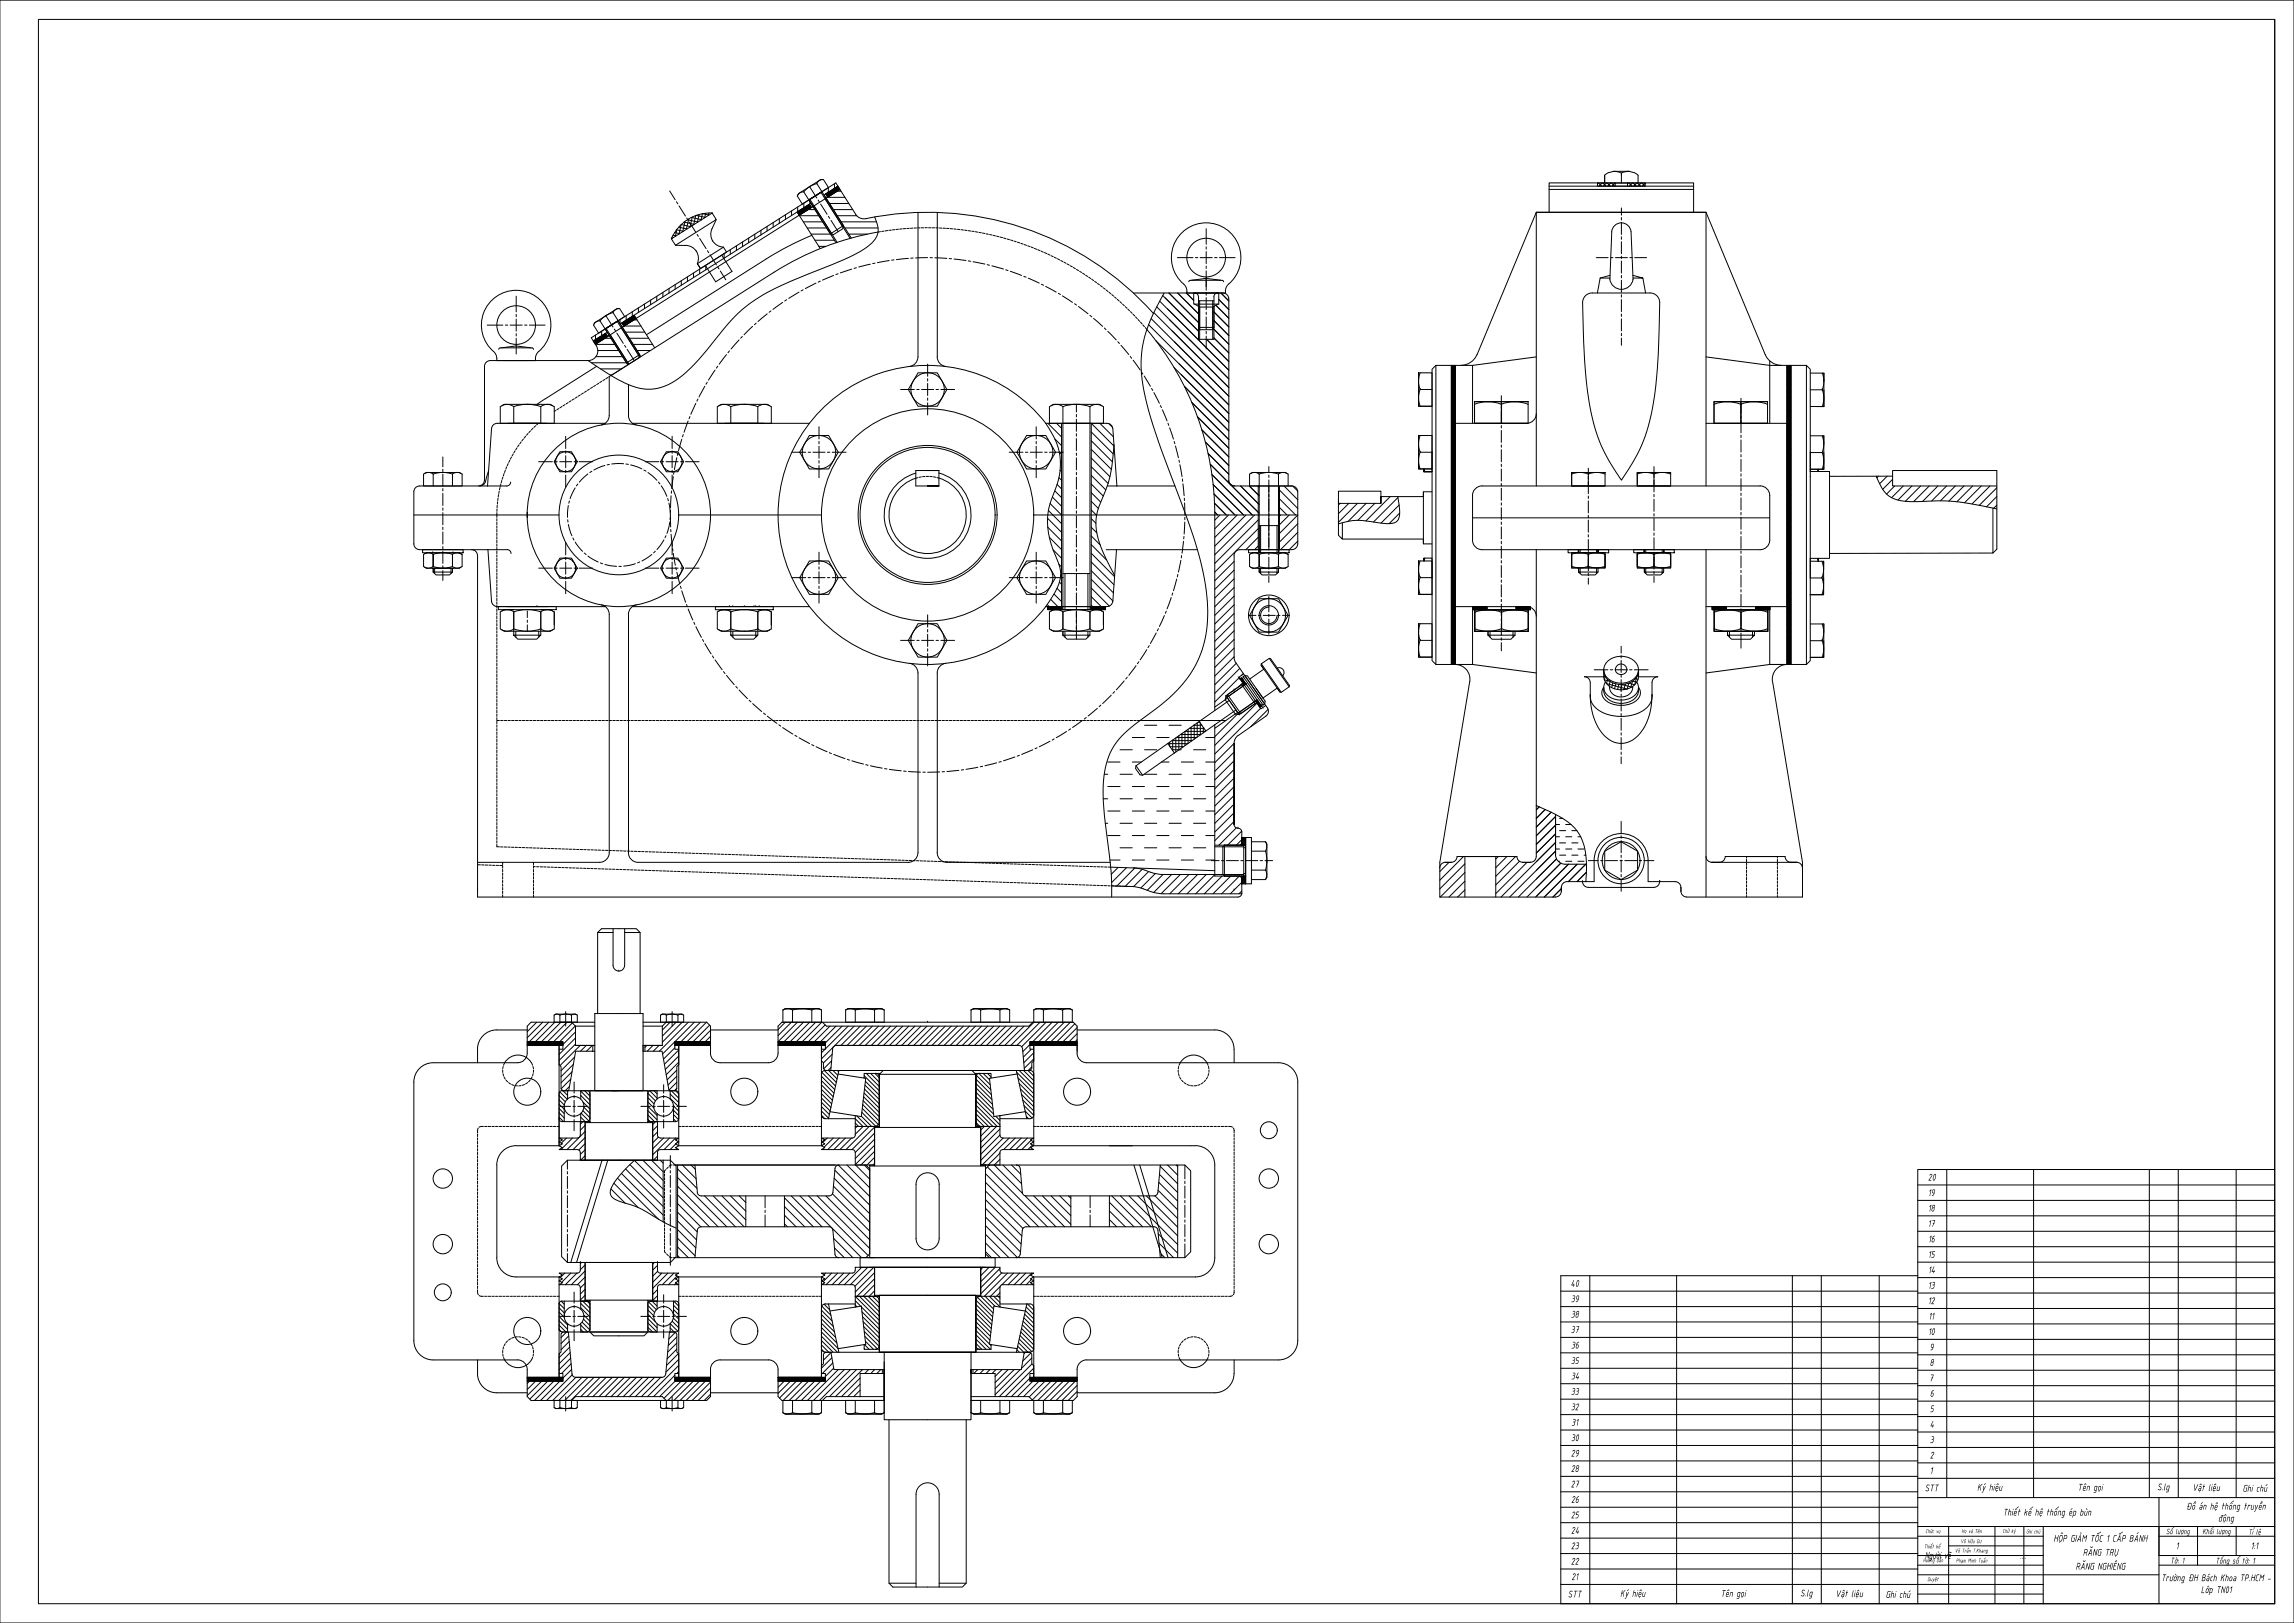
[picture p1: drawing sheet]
<svg xmlns="http://www.w3.org/2000/svg" width="1189mm" height="841mm" viewBox="0 0 1189 841" stroke-linecap="round" stroke-linejoin="round" font-family="sans-serif">
<defs><g id="words">
<g font-size="5.4">
<text x="999" y="612">20</text>
<text x="999" y="620">19</text>
<text x="999" y="628">18</text>
<text x="999" y="636">17</text>
<text x="999" y="644">16</text>
<text x="999" y="652">15</text>
<text x="999" y="660">14</text>
<text x="814" y="667">40</text>
<text x="999" y="668">13</text>
<text x="814" y="675">39</text>
<text x="999" y="676">12</text>
<text x="814" y="683">38</text>
<text x="999" y="684">11</text>
<text x="814" y="691">37</text>
<text x="999" y="692">10</text>
<text x="814" y="699">36</text>
<text x="1000" y="700">9</text>
<text x="814" y="707">35</text>
<text x="1000" y="708">8</text>
<text x="814" y="715">34</text>
<text x="1000" y="716">7</text>
<text x="814" y="723">33</text>
<text x="1000" y="724">6</text>
<text x="814" y="731">32</text>
<text x="1000" y="732">5</text>
<text x="814" y="739">31</text>
<text x="1000" y="740">4</text>
<text x="814" y="747">30</text>
<text x="1000" y="748">3</text>
<text x="814" y="755">29</text>
<text x="1000" y="756">2</text>
<text x="814" y="763">28</text>
<text x="1000" y="764">1</text>
<text x="814" y="771">27</text>
<text x="998" y="773">STT</text>
<text x="1025" y="772">Ký hiệu</text>
<text x="1077" y="772">Tên gọi</text>
<text x="1118" y="772">S.lg</text>
<text x="1136" y="773">Vật liệu</text>
<text x="1162" y="773">Ghi chú</text>
<text x="814" y="779">26</text>
<text x="1038" y="785">Thiết kế hệ thống ép bùn</text>
<text x="1133" y="782">Đồ án hệ thống truyền</text>
<text x="814" y="787">25</text>
<text x="1149" y="788">động</text>
<text x="814" y="795">24</text>
<text x="814" y="803">23</text>
<text x="1064" y="799">HỘP GIẢM TỐC 1 CẤP BÁNH</text>
<text x="1128" y="803">1</text>
<text x="1166" y="803">1:1</text>
<text x="998" y="808">Người vẽ</text>
<text x="1047" y="808">....</text>
<text x="1079" y="806">RĂNG TRỤ</text>
<text x="814" y="811">22</text>
<text x="1076" y="813">RĂNG NGHIÊNG</text>
<text x="814" y="819">21</text>
<text x="1120" y="819">Trường ĐH Bách Khoa TP.HCM -</text>
<text x="813" y="828">STT</text>
<text x="840" y="827">Ký hiệu</text>
<text x="892" y="827">Tên gọi</text>
<text x="933" y="827">S.lg</text>
<text x="951" y="828">Vật liệu</text>
<text x="977" y="828">Ghi chú</text>
<text x="1141" y="826">Lớp TN01</text>
</g>
<g font-size="4.7">
<text x="1125" y="810">Tờ: 1</text>
<text x="1148" y="810">Tổng số tờ: 1</text>
</g>
<g font-size="4.3">
<text x="1122" y="795">Số lượng</text>
<text x="1141" y="795">Khối lượng</text>
<text x="1165" y="795">Tỉ lệ</text>
</g>
<g font-size="3.1">
<text x="998" y="794">Chức vụ</text>
<text x="1017" y="794">Họ và Tên</text>
<text x="1038" y="794">Chữ ký</text>
<text x="1050" y="795">Ghi chú</text>
<text x="997" y="802">Thiết kế</text>
<text x="1016" y="800">Võ Hữu Dư</text>
<text x="997" y="810">Hướng dẫn</text>
<text x="1013" y="805">Võ Trần T.Khang</text>
<text x="1014" y="810">Phạm Minh Tuấn</text>
<text x="999" y="819">Duyệt</text>
</g>
</g></defs>
<!-- layer: AM_4 -->
<g fill="none" stroke="#000" stroke-width=".52">
<path d="M0 0h1189v841h-1189M1179 10v821M425 100l12 18M420 103l11 18M421 107l12 19M428 103l13 20M621 159v17M622 156v15M628 156v15M629 159v17M314 170l12 18M316 174l9 15"/>
<path d="M320 167l11 18M323 170l9 15M653 272v14M662 272v14M225 294v3M234 294v3M552 297v19M564 297v19M653 294v3M662 294v3M819 285v1M819 294v3"/>
<path d="M827 285v1M827 294v3M853 285v1M853 294v3M861 285v1M861 294v3M279 314h.1M380 314h.1M392 314h.1M658 315a4 4 0 0 0-5 4 4 4 0 0 0 5 4 4 4 0 0 0 4-4M267 327v3M279 327v3"/>
<path d="M380 327v3M392 327v3M552 327v3M564 327v3M772 327v3M784 327v3M896 327v3M908 327v3M644 356l-8 5M831 351h1M831 349h.1M832 351l-1 1 3 1"/>
<path d="M833 352v2l10 3 1-3 3 1M834 353v2M836 354l-1 2M837 354v3M839 355l-1 2M842 355v2M846 356l-5-1-1 2M846 353l-1 3M846 353l2 1M848 352h1M848 351l-1 4M849 350h.1"/>
<path d="M849 349h.1M650 364l-8 6M796 417l3 2a37 37 0 0 1 20 14 43 43 0 0 1 3 24M630 438h5M634 439h11M630 454h5M634 453h11M312 601l-16 53M315 601l-16 53M588 604l14 48M591 604l14 48M994 614h185"/>
<path d="M994 638h185M994 630h185M994 622h185M994 654h185M994 646h185M809 677h185M809 669h185M994 678h185M994 670h185M994 662h185M809 693h185M809 685h185"/>
<path d="M994 694h185M994 686h185M809 717h185M809 709h185M809 701h185M994 718h185M994 710h185M994 702h185M809 733h185M809 725h185M994 734h185M994 726h185"/>
<path d="M809 757h185M809 749h185M809 741h185M994 758h185M994 750h185M994 742h185M809 773h185M809 765h185M809 797h185M809 789h185M809 781h185M1119 796h60"/>
<path d="M809 813h185M809 805h185M994 816h65M994 811h65M994 806h65M1010 801h49M1119 806h60M994 826h65M994 821h65"/>
</g>
<!-- layer: AM_0 -->
<g fill="none" stroke="#000" stroke-width=".52">
<path d="M20 10h1159v821h-1159zM417 99l-2 1-2 1M417 99l2 5M423 95l-3 2-3 2M423 95l3 4M426 99l-7 5 11 17M426 99l11 18M426 93l-2 1-1 1M429 100h3M429 100v2M430 99l3 1M430 99l-1 3"/>
<path d="M433 97l2 1M433 97l-1 3M433 97l-1 3-2-1-1 3M433 100l-3-1v3l-2-1M433 97h2l-1 2-2-1-1 3M434 97l-1 3M434 97v2l-3-1v3h-3M434 97l-1 2M435 99l-3-1-1 3M435 98h-3v2M435 98l-2-3-127 80 3 3 7-4M435 98l-7 5"/>
<path d="M828 95h25v1h-25zM836 89l4 1M836 89h-2l-2 2v4M837 95v1M840 91h.1M840 90v5M843 95v1M844 89h3l2 2v4M845 89l-5 1M351 119l3 1M351 119l-1 3M352 118l4 1"/>
<path d="M355 115l5 1M355 115l-1 5M356 114l6 1M357 113l-1 6M358 117l-5-1-1 5M358 113l6 1M359 112l-1 6M361 112l-1 4M361 112l4 1M362 111l-1 4M364 111l-1 3M364 111h3"/>
<path d="M366 111l-1 2M367 110v2M369 110h.1M369 110a22 22 0 0 0-21 14M371 114l-2 5a7 7 0 0 0 6 9M413 110l1 2M413 110l3 1M413 110h3M413 110h.1M414 109l2 1M414 109v2M414 100l11-7h2l2 4-13 9-3-4z"/>
<path d="M414 109l3 1M414 112l11 17M415 109h3M415 109l-1 3M415 108l3 1M415 108v3h-1l1-2M416 110v-2h3l1-2h-1l-1 3-2-1-1 3h-1M417 108h2M417 107l-1 3M417 107l3 1M417 107v3M418 107l2 1"/>
<path d="M418 107l-1 3M418 107h2v1M418 107v2M419 106l1 1v1M419 106l-1 3M419 106h.1M419 106v3l-3-1-1 3-2-1M419 106l2 2M420 108l-2-1-1 3M420 105l-99 63M421 107l-7 5M428 100l1 2"/>
<path d="M428 100l3 1M428 100v1M428 101h2l1-2h3v-2l-7 4M429 100l2 1M429 100l-1 1M429 102h.1M443 111a5 5 0 0 0 6 2M449 113a157 157 0 0 1 149 49M453 112a11 11 0 0 1-4 16 236 236 0 0 1-39 18 83 83 0 0 0-40 31l-6 7a44 44 0 0 1-23 17 35 35 0 0 1-26-7l-10-7M476 110v75a5 5 0 0 1-5 5M486 110v75a5 5 0 0 0 4 5M796 110l-31 74a9 9 0 0 1-8 5"/>
<path d="M796 110h88l31 74a9 9 0 0 0 8 5M796 110h88v142M796 110v142M348 124l21-14 2 4-21 13zM348 123h.1M348 123v1M349 122h1M350 121h2M350 127h5a7 7 0 0 1 6 10M361 130h.1M361 137l2 2M369 125h.1"/>
<path d="M374 132l5 9-8 5-5-8M375 128l-14 9M375 128l2 3M421 122l-11 5-10 6-65 40M430 121l7-4v2l-5 3zM845 120a5 5 0 0 0-5-5 5 5 0 0 0-5 5l-1 25a6 6 0 0 0 6 5 6 6 0 0 0 6-5l-1-25M321 160l-2 1-1 1 2 4M587 152h48a7 7 0 0 1 4-7 18 18 0 0 0-3-26 18 18 0 0 0-25 4 18 18 0 0 0 3 25l1 4M603 152a69 69 0 0 0-12 37v1a143 143 0 0 0 12 46l9 23a167 167 0 0 1 14 58 58 58 0 0 1-27 50 76 76 0 0 0-22 19 50 50 0 0 0-5 32l1 9a199 199 0 0 1 3 38M617 145l-1 1M617 145l8-1 8 1M617 145h16"/>
<path d="M619 152h1l1 2M619 158l3 1v17M621 154v16M621 156h8M622 159h6M629 154v16M631 152h-1l-1 2M631 158h-12v-6h13v6l-4 1v17M633 145l1 1M634 152h2l1 3v94v2l3 1M822 153l3-1h31h1l2 2 1 2v15a174 174 0 0 1-8 58 102 102 0 0 1-12 20 94 94 0 0 1-18-52l-2-40zM829 144l-1 8"/>
<path d="M829 144h5M834 143l-5 1M846 143l5 1h-5M851 144l2 8M308 177h.1M308 177l2 1M308 176l3 1M308 177l1 1M308 176v1M308 178h1M308 176v2M309 176l2 1"/>
<path d="M309 176l-1 2M309 179a5 5 0 0 1-4 8M311 175h3M311 174l-1 3M311 166l3 4M311 174l3 1M311 174v3M312 174l2 1M312 174l-1 3M313 173l1 1M313 173l-1 3M313 176l-3-1v3"/>
<path d="M313 175h-2l-1 2M314 173l1 1h-3v3M314 173l-1 2M314 173l-1 3M314 173v2M314 173h-1v3l-3-1-1 3M314 174v1M315 172l-8 5h3M315 174v1M315 174h-3v2h-3l-1 2 1-3 3 1M318 162l-4 2-3 2-2 1-1 1M320 166l-6 4 11 18"/>
<path d="M320 166l11 18M322 167h.1M323 167l2 1M323 167v1h2M323 168h1M323 167v1M324 164l-3-4h-1l-12 7v1l2 5M325 168l-3-1 1 2M326 165l2 1M326 165l-1 3M326 165l3 1M326 165v3"/>
<path d="M326 165h3M327 165l-1 2h-3M327 164l3 1M327 164l-1 3h-3v2M327 167l-3-1-1 3M327 167l-2-1-1 3-1-1M328 164h1v2M328 164l-1 2M328 166l-3-1v3M328 166l1-2-1-1v3h-3l-1 2M329 163l1 2M329 164v2"/>
<path d="M329 164h-1l-1 3M329 165h.1M329 165l-2-1v3l-3-1-1 3M330 165l-7 5M330 165l9 15M594 171a149 149 0 0 1 36 96v101M621 170h8l-1 1h-6zM621 176h8M256 182l1 2v2M256 182a18 18 0 0 1-2-26 18 18 0 0 1 27 0 18 18 0 0 1-2 26M257 186v1h21v-1M259 180l-1 1"/>
<path d="M259 180l9-1 8 1M260 180h15M276 180v1M279 182l-1 2-1 2M305 187h-51l-2 1-1 2v59l-1 2-2 1M309 190l-31 20M316 195v20a5 5 0 0 1-4 5M325 188l6-4v1l-5 3zM326 199v16M476 193h10l5 9-5 9h-10l-5-9zM735 193h7v18h-7zM735 193v5"/>
<path d="M736 193l-1 4 1 5M744 189l-2 2v151l2 2h10M744 189h19M744 189v155M752 189v155M754 189v155M763 189v30M796 185l-33 4M884 185l33 4h19M917 187v32M928 189v155M936 189l2 2v151l-2 2h-19"/>
<path d="M936 189v155M938 193h7M944 193l1 5-1 4M945 193v18h-7h7v-9M945 193v5M259 219v-8l2-1h24l2 1v8M260 210a6 6 0 0 1 6 1v8M266 211a21 21 0 0 1 14 0M286 210a6 6 0 0 0-6 1v8M314 219l-58 1-1 2-2 30M326 215a5 5 0 0 0 4 5M328 219h91"/>
<path d="M372 219v-8l2-1h24l2 1v8M373 210a6 6 0 0 1 6 1v8M379 211a21 21 0 0 1 14 0M399 210a6 6 0 0 0-6 1v8M544 219v-8l2-1h24l2 1v8M545 210a6 6 0 0 1 6 1v105M550 219v95M551 211a21 21 0 0 1 14 0M566 219v95M571 210a6 6 0 0 0-6 1v105M574 219l2 1 1 2M574 219h-32a77 77 0 0 0-114-9 77 77 0 0 0 0 114 77 77 0 0 0 114-10h32"/>
<path d="M735 202v9h7M736 202l-1 4 1 5M736 202h.1M736 202h6M754 219h38M764 210a18 18 0 0 1 14 0 18 18 0 0 1 14 0M764 208h28v11h-28zM764 219v-11h14v11M778 209h.1M778 208h14M778 209v10M796 214a5 5 0 0 1-5 5"/>
<path d="M884 219h42M888 210a18 18 0 0 1 14 0 18 18 0 0 1 14 0M888 208h28v11h-28zM902 209h.1M902 208h14M902 209v10v-11h-14v11M938 202h6M944 202l1 4-1 5M944 202h.1M290 234h6l3 5-3 5h-6l-3-5zM345 234h6l3 5-3 5h-6l-3-5zM419 226h10l5 8-5 9h-10l-5-9z"/>
<path d="M532 226h10l5 8-5 9h-10l-5-9zM577 222l2 30M735 226h7v17h-7zM735 226v4M735 234v9h7M736 234l-1 5 1 4M736 226l-1 4 1 4M736 234h.1M736 234h6M742 234v10h-4h4M938 234v10h10v45h-10M938 235h6"/>
<path d="M938 226h7M944 226l1 5a8 8 0 0 0 0 7l-1 5M945 226v17h-7h7v-8M945 226v4M220 246l1-1h17l1 1v6h-19zM220 245h3a2.2 2.2 0 0 0 3 0h4l4 1M225 246v6M234 246v6M239 245h-2l-3 1M253 244l-1 4a4 4 0 0 1-3 4M265 250l-1 1-1 1h-46h-1l-2 3v27l2 2 1 1h46h1l1 2M481 244h6h-12v8h12h-6"/>
<path d="M487 244v8M487 245a23 23 0 0 1 12 35 23 23 0 0 1-37 0 23 23 0 0 1 13-35M487 248a20 20 0 0 1 10 30 20 20 0 0 1-32 1 20 20 0 0 1 10-31M574 252h35M637 249v2l2 1h31h1l1 2 1 28-1 2-2 1h-27l-2 1-1 1v55l17 25v2l-1 2M648 246l1-1h17l2 1v6h-20zM648 245h2l3 1M652 252v33M653 246l5-1 5 1M653 246v40M658 252v31M663 246v40v-1"/>
<path d="M663 252v33M667 245h-2l-2 1M694 259v18l2 2v-8M724 257a23 23 0 0 1 1 11l-1 2-2 1h-7a36 36 0 0 0-21 0M738 255v27M738 243v1v-1M738 243v1M742 255h-4v2h-22v-2h-22v6h22v-4v4M764 254l2-2h2h144a5 5 0 0 1 5 5v23a5 5 0 0 1-5 5h-144a5 5 0 0 1-5-5v-23zM814 246l5-1 4 1M815 245h17v7h-17zM815 252v-7h8v7"/>
<path d="M823 246h.1M823 245h9M823 246l4-1 5 1M848 246l5-1 4 1M849 245h17v7h-17zM849 252v-7h8v7M857 246l4-1 5 1M857 246h.1M857 245h9M938 247h.1M942 243v1M972 247a17 17 0 0 0 10 12 38 38 0 0 0 17 1 114 114 0 0 1 36 4"/>
<path d="M981 247v5h54M981 247v-3h54v41l-2 2M981 247h-33M214 267h76M273 266v2M352 267h74M536 267h137M653 272h10M696 279h42v3h4M763 268h154M1033 263v24h-85M219 285h21v1h-21z"/>
<path d="M220 287l1-1h17l1 1v7h-1h-17h-1zM220 287h3a2.2 2.2 0 0 0 3 0h7a3 3 0 0 0 3-1l3 1M224 286h.1M225 294v2h9l-1 2h-7l-1-2zM225 287v7M234 294h3h2M234 294h-4h-4a3 3 0 0 0-3 0h-3M234 294v-7v7M234 294v2M234 287v7M235 286h.1M244 285l3 1v2v177h395"/>
<path d="M253 285l2 27 1 2h58M290 289h6l3 5-3 6h-6l-3-6zM345 289h6l3 5-3 6h-6l-3-6zM419 291h10l5 8-5 9h-10l-5-9zM532 291h10l5 8-5 9h-10l-5-9zM551 297h14M573 285h48M579 285l-2 27M647 285h21v1h-21zM648 287l1-1h17l2 1v7h-2h-17h-1zM648 287h3a2.2 2.2 0 0 0 4 0h6a3 3 0 0 0 3-1l3 1M652 285v1"/>
<path d="M653 294h5h5M653 294h-3h-2M653 294v2h10l-2 2h-7l-1-2zM653 287v7M663 294h2h2M663 294v2M663 287v7M663 285v1M735 291h7v17h-7zM735 291v4M735 299v9h7M736 299l-1 5 1 4"/>
<path d="M736 291l-1 4 1 4M736 299h.1M736 299h6M738 289v2v-2h4v11M738 289v2M796 285v160l-1 1-1 1h-5l-2-1-1-2h-31l-1 2-1 1h-6l-1 3M813 285h21v1h-21zM814 287l6-1a8 8 0 0 0 7 0l5 1M814 293l5 1 4-1M818 285v1M818 294v2h10l-1 2h-7l-2-2zM823 287h.1"/>
<path d="M823 293h.1M823 287v6M823 293l4 1 5-1M828 286v-1v1M828 294v2M828 285v1M832 286h-17v7M832 286h-17v8M832 287v7h-17M832 286v8h-17M847 285h21v1h-21zM848 287l6-1a8 8 0 0 0 7 0l5 1"/>
<path d="M848 293l5 1 4-1M852 285v1M852 294v2h10l-1 2h-7l-2-2zM857 293l4 1 5-1M857 287h.1M857 293h.1M857 287v6M862 286v-1v1M862 294v2M862 285v1M866 286h-17v7M866 286h-17v8"/>
<path d="M866 287v7h-17M866 286v8h-17M884 285v180M938 299h6M938 291h7M938 289v11M942 289v2M942 289v2v-2M944 299l1 5-1 4M944 291l1 4-1 5M944 299h.1M945 291v17h-7h7v-9"/>
<path d="M945 291v4M258 314h30v2h-30zM260 317a6 6 0 0 1 6 0l6-1h6a3 3 0 0 0 4 0l4 1M266 316h-5l-2 1v9l2 1h24l2-1v-9l-2-1h-5M266 317v12M273 314h.1M280 317v12M281 314h.1M312 313a5 5 0 0 1 4 5v124a5 5 0 0 1-5 5h-64M326 318v124M328 314h91M330 313a5 5 0 0 0-4 5"/>
<path d="M371 314h30v2h-30zM373 317a6 6 0 0 1 6 0l6-1h5a3 3 0 0 0 5 0l4 1M378 314h.1M379 316h-5l-2 1v9l2 1h24l2-1v-9l-2-1h-5M386 314h.1M393 317v12M393 314h.1M543 314h30v2h-30zM544 317l2-1h24l2 1v9l-2 1h-24l-2-1zM545 317a5 5 0 0 1 6 0l6-1h6a3 3 0 0 0 4 0l4 1M550 314v2M551 317v9"/>
<path d="M565 317v9M565 314v2M577 312l-1 1-2 1M653 310h10l5 9-5 9h-10l-5-9zM754 314h37a5 5 0 0 1 5 5M764 317a18 18 0 0 1 14 0 18 18 0 0 1 14 0M764 316h28v11h-28zM771 314v2M778 317h.1M778 317v9M786 314v2M790 316h-24h24"/>
<path d="M792 316h-28v11M792 316v11h-28M793 314v2h-30v-2v30M884 314h42M887 314v2h30M888 317a18 18 0 0 1 14 0 18 18 0 0 1 14 0M888 316h28v11h-28zM895 314v2M902 317h.1M902 317v9M910 314v2M914 316h-24h24"/>
<path d="M916 316h-28v11M916 316v11h-28M917 314v30M260 326a6 6 0 0 0 6 0l6 1h6a3 3 0 0 1 4 0l4-1M266 329h14l-2 2h-10zM373 326a6 6 0 0 0 6 0l6 1h5a3 3 0 0 1 5 0l4-1M379 326v-9v12h14l-2 2h-10l-2-2M476 323h10l5 9-5 9h-10l-5-9zM545 326a5 5 0 0 0 6 0l6 1h6a3 3 0 0 1 4 0l4-1M551 329h14l-2 2h-10zM551 327v2M565 327v2"/>
<path d="M735 323h7v18h-7zM735 332v9h7M735 323v5M736 332l-1 4 1 4M736 323l-1 4 1 5M736 332h.1M736 332h6M764 326a18 18 0 0 0 14 0M771 327v2h14l-2 2h-10l-2-2zM778 326a18 18 0 0 0 14 0M778 326h.1M785 327v2"/>
<path d="M888 326a18 18 0 0 0 14 0M895 327v2h14l-2 2h-10l-2-2zM902 326a18 18 0 0 0 14 0M902 326h.1M909 327v2M938 323h7M938 332h6M944 323l1 6a8 8 0 0 0 0 6l-1 6M944 332h.1M945 323v18h-7h7v-9M945 323v5M471 344a5 5 0 0 1 5 5v93a5 5 0 0 1-5 5"/>
<path d="M490 344a5 5 0 0 0-4 5v93a5 5 0 0 0 5 5h84M640 358h.1M640 359h.1M643 351v1M644 354l-9 6M644 351l11 14M644 354v1l6 10M644 349l-2 2 12 16 2-1M645 350l10 15M646 354l-10 7v-1l7 10h-1l9-7M648 352l-2-2h-1l-1 1v1l9 13h2M654 345l1 2-7 5 8 11-1 2"/>
<path d="M654 344l4-3 10 14M654 344l10 15M658 341l10 15-4 3h-1l-9-14v-1M662 346a2.5 2.5 0 0 1 3 1 2.5 2.5 0 0 1 0 3M663 359l-1-2-7 5M754 344h9M763 344l33 5M821 351h1l2 1v6a11 11 0 0 0 10 12 19 19 0 0 0 22-6v-3v-8l1-2h2M821 351h10M831 356a6 6 0 0 0 5 9 12 12 0 0 0 14-5v-2l-1-2a9 9 0 0 1-12 8 7 7 0 0 1-6-8M831 350a10 10 0 0 0 16 5l2-3v-2M831 347v4"/>
<path d="M831 347a9 9 0 0 0 14 7 7 7 0 0 0 4-7M832 353a7 7 0 0 0 7 10 8 8 0 0 0 10-8l-1-2M833 343a10 10 0 0 1 16 3 9 9 0 0 1-13 7 6 6 0 0 1-3-10zM834 356a6 6 0 0 0 6 5 6 6 0 0 0 6-5M849 347v4M849 351h10M917 344h9v-155v155a8 8 0 0 0-7 9l15 94v18h-60a4 4 0 0 1-3-5l-1-2-1-1h-15v-11a14 14 0 0 0-14-14 14 14 0 0 0-14 14v11h-14a4 4 0 0 0-3 5l-1 2-2 1h-60v-18l16-94a8 8 0 0 0-8-9M917 344l-33 5M591 373h44M622 374l3 5M630 376v78M635 360l2 3"/>
<path d="M635 360v3l5 7h2M636 362l-6 4M637 363l4 5M637 363l-48 34M641 368l-49 34a5 5 0 0 1-3-5M641 368l1 2M641 369l-11 8M650 365l-8 5M651 364l-1 1M654 366l-1 1M656 371l-14 10M824 361v-1a26 26 0 0 0 11 24 13 13 0 0 0 18-8l2-8 1-8v1"/>
<path d="M589 397l3 5M605 385l4 5M640 395v32M642 381l-2 2v2M630 439h4M635 438l-1 1v14l1 1M635 438h8l1-1v-3h5v24h-5M635 438h11M635 438v16M640 427v2h2M640 427v-42v42M642 429l1 2 1 7"/>
<path d="M642 429h.1M644 434l2 2M644 435l2 2M644 436l2 2M644 436l1 2M644 437l1 1M644 437v1M644 438h.1M644 434l2 1M645 438v16l1 1M645 439h1M645 434l1 1"/>
<path d="M645 434h1M646 434v24M649 436h7M656 436l1 2-1 3M656 436l1 1v18l-1 1M806 422v21M326 442a5 5 0 0 0 5 5h140M576 449l54 2M576 459l13 1 9 2 4 1h42M587 450l14 3h33M635 454h11M643 454l1 1v3"/>
<path d="M644 454l2 2M644 455l2 2M644 456l2 2M644 456l1 2M644 457l1 1M644 457v1M644 458h.1M644 454l2 1M645 453h1M645 454l1 1M646 454h.1M646 456l-2-2v9"/>
<path d="M649 456h7M649 451h7M649 441h7M656 451l1 2-1 3M656 441l1 5-1 5M657 447h.1M759 444v21M775 444v21M806 443a5 5 0 0 0 5 5h11M820 457l1 2 2 1h34l2-1 1-2M820 457h.1M832 441l8-5 9 5v10l-9 5-8-5z"/>
<path d="M860 457h.1M884 444l1 2 1 1h46l1 1 1 2M894 444l-1 2-2 1M894 444h31l1 2 2 1M247 461h.1M640 461h.1M310 483h8M318 481v19a3 3 0 0 0 3 3 3 3 0 0 0 3-3M324 481v19M324 483h8M321 503h.1M257 534a10 10 0 0 0-10 10"/>
<path d="M257 534h16M273 540h19v4h-2M290 540v54h-23M296 530l2 2M298 532h10M298 532v10h10M308 525h25v40h-25zM308 530h-33l-2 2v14M310 525v-42l2-2h18l2 2v42M333 530h33l2 2v14M333 532h10M343 532v10h-10"/>
<path d="M345 530l-2 2M352 540v54h74v-54M368 540h-18v4h2M368 534h35M403 540h25v4h-2M406 523a5 5 0 0 1 5 0M406 523v7M407 523h18h1M407 523h18M407 523h-1M411 523h5h5v7M411 523v7"/>
<path d="M421 523a5 5 0 0 1 5 0M426 523v7M426 530l2 2h105l2-2M438 523a5 5 0 0 1 5 0M438 523v7M439 523h18h1M439 523h18M439 523h-1M443 523h5h5M443 523v7M453 523a5 5 0 0 1 5 0M453 523v7"/>
<path d="M458 523v7M503 523a5 5 0 0 1 5 0M503 523v7M504 523h18h1M504 523h18M504 523h-1M508 523h5h5M508 523v7M518 523v7M518 523a5 5 0 0 1 5 0M523 523v7M536 523a5 5 0 0 1 5 0"/>
<path d="M536 540v54h84M536 523v7M537 523h18h1M537 523h18M537 523h-1M541 523h5h5v7M541 523v7M551 523a5 5 0 0 1 5 0M556 523v7M558 540h-24v4h2M558 534h72M630 534a10 10 0 0 1 10 10"/>
<path d="M224 551a10 10 0 0 0-10 10v134M247 544v7M262 551a8 8 0 0 1 13 0M273 546a5 5 0 0 1-5 5h-43M273 542h19M307 542v3M308 545h-10l-3 20h-3l-1-1v-11l-1-1M333 545h10l4 20h3l1-1v-11l1-1M334 542v3M350 542h18M368 546a5 5 0 0 0 5 5h25a5 5 0 0 0 5-5M403 546v-14l2-2h151l2 2v14"/>
<path d="M403 542h25M426 550l1 1v3l1 1M428 555h-2v2M428 555h106M432 544l-1 11h-3M433 542h-1l-1 2M434 542h94M435 555l-6 25M448 559h1l-3 20-3-1M454 556l1 1 1 1M456 557l2-2h46l2 2v27h-50zM456 556h-8v3l-14-2"/>
<path d="M505 556h9v3h-1l2 20 3-1M508 556l-2 1v1M527 555l5 25 3-1 1-1M527 557l-13 2M528 542l2 1 1 12h3M534 555h1l1 2M536 550l-1 1v3l-1 1M558 546a5 5 0 0 0 5 5h100a10 10 0 0 1 10 10v134M558 542h-24h24v3M612 551a8 8 0 0 1 13 0M640 544v7M290 580v1h1h15h-3v20h-2v-4l-1-1h-10l1-1-1-1 1-1-1-1 1-1-1-1h9"/>
<path d="M290 567v-2h1h59h1l1 2M292 573v8M294 565v4M301 565v4M301 577v4M304 565h1l1 2M306 567v13l-1 1h-1M321 565h15v17M321 565h-15v17M336 567v13v1h1M337 565h-1v2M341 565v4"/>
<path d="M341 577v4M347 565v4M349 573v8M352 580l-1 1h-1h-14h2v20h3v-4l1-1h10l-2-1 2-1-2-1M426 578v1l2 1h15M430 576l13 2v6h10M518 578v10l1 1 1 1M518 580h14M531 576l-13 2M267 594a10 10 0 0 0-10 10M301 581v8l-2 1M303 582h35"/>
<path d="M341 581v8l1 1M342 590h10l-2 1 2 1M442 596l1 1v7M442 590h-16l1 1-1 1 1 1-1 1 1 1-1 1h16M443 584v5l-1 1M453 584h3v-27h50v27h12M453 584h3M453 584v20M456 581l-1 2-2 1M506 581l1 2 1 1v20M506 584h2M520 590h16l-2 1 2 1-2 1 2 1-2 1 2 1h-17l-1 1v7"/>
<path d="M620 594a10 10 0 0 1 10 10M257 604v48M291 604l3-3h53l3 3v47l-3 3h-53l-3-3zM303 601h35M329 601a42 42 0 0 0-13 17 5 5 0 0 0 5 4 83 83 0 0 1 25 12l4 2M344 601v32M350 604h103M351 604v48M360 604l1 14 1 1 1 1h67l2-2 1-13 2-1M387 620v16M407 620v16M449 604l2 2"/>
<path d="M451 604v48h60v-48h-3h106l3 3v42l-3 3h-264M451 604h60M513 604l-2 2M555 620v16M575 620v16M601 604l-1 14-1 1-1 1h-67l-1-2-1-13-2-1M610 604v48M630 604v48M1009 606v170M1054 606v170M1114 606v170M1129 606v170"/>
<path d="M1159 606v170M1179 606h-185v225M530 638l-1 12-2 2M532 636h67l1 2 1 14M257 652a10 10 0 0 0 10 10h23v52M303 654v20h3h-15l-1 2M338 654v20h-2v2M360 652l1-14 2-2h67l2 1 1 13 2 2M442 660l1-1v-2h75v2l1 1h17l-2 1 2 1-2 1 2 1-2 1 2 1h-16M442 660h-16l1 1-1 1 1 1-1 1 1 1-1 1h16M451 650l-2 2M453 652h-7v5h70v-5h-8"/>
<path d="M475 642v-28a6 6 0 0 1 6-6 6 6 0 0 1 6 6v28M475 642a6 6 0 0 0 6 6 6 6 0 0 0 6-6M508 657v14h-27h25v30h-50v-30h25h-28v-14v15M630 652a10 10 0 0 1-10 10h-84v54M292 674v8M299 666l2 1v7M299 666h-9l1-1-1-1 1-1-1-1 1-1-1-1h10l1-2v-4h40v5l1 1h10l-2 1 2 1-2 1 2 1-2 1 2 1h-10M301 674v4M303 674h35M304 674l1 1 1 1M306 676v14l2 2h26l2-2v-14M306 674v15"/>
<path d="M336 674h14l1 1 1 1M336 674v15M341 674v4M342 666l-1 1v7M349 674v8M428 676h-2v2M428 676h1l6 25M429 676h14M442 666h1v1v10M443 672h13v29h50v-29h12v5l13 2M443 677h3l3 20h-1v2h6M443 677l-13 2"/>
<path d="M453 672h2l1 2M506 674v23M508 672h-1l-1 2M518 676h16M518 677h-3l-2 20h1M520 666l-2 1v5M532 676l-5 25M534 676h1l1 2M824 661v170M869 661v170M929 661v170M944 661v170"/>
<path d="M974 661v170M994 661h-185v170M214 695a10 10 0 0 0 10 10M290 689v1h1h59h1l1-1M294 686v4M301 686v4M306 689l-1 1h-1M336 689v1h1M341 686v4M347 686v4M426 699v1l2 1M448 697l-14 2"/>
<path d="M454 699h2M456 697l-1 2h-1M506 697v2h2M527 699l-13-2v2h-8M536 699l-1 1-1 1M673 695a10 10 0 0 1-10 10h-100M225 705h43M247 705v7a10 10 0 0 0 10 10h16M262 705a8 8 0 0 0 13 0M268 705a5 5 0 0 1 5 5M273 710v14l2 2h91l2-2v-14M273 714h19"/>
<path d="M290 712h2v4h-19M290 702l1-1v-10l1-1h3l1 22M296 712l1 1 1 1h45l1-1 1-1M350 714h18M352 712h-2v4h18M352 702l-1-1v-10l-1-1h-3l-2 22M352 714v-52h74v54M373 705a5 5 0 0 0-5 5M373 705h25M398 705a5 5 0 0 1 5 5M403 710v14l2 2h53v6M403 714h25"/>
<path d="M426 712h2v4h-25M426 708l1-1v-5l1-1h106l1 1v5l1 1M431 701l1 9h26M457 710v2M458 701v35h45v-35M458 712h-12v12M503 712h13v12M504 710v2M531 701l-2 9h-26M534 714h24M536 712h-2v4h24M558 710v14l-2 2h-53v6"/>
<path d="M563 705a5 5 0 0 0-5 5M612 705a8 8 0 0 0 13 0M640 705v7a10 10 0 0 1-10 10h-72M296 726l2-2h45l2 2M368 722h35M406 732a5 5 0 0 0 5 0M406 726v6M406 732l1 1M407 733h18M411 726v6M421 732a5 5 0 0 0 5 0M421 726v6l-5 1-5-1"/>
<path d="M426 732l-1 1h-18M426 726v6M438 732a5 5 0 0 0 5 0M438 726v6M438 732l1 1M439 733h18M443 732l5 1 5-1M443 726v6M453 732a5 5 0 0 0 5 0M453 726v6M458 732l-1 1h-18M458 724h-30l-2 2"/>
<path d="M461 736v84l2 2h36l2-2v-84M503 732a5 5 0 0 0 5 0M503 724h30l2 2M503 732l1 1M504 733h18M508 732l5 1 5-1M508 726v6M518 726v6M518 732a5 5 0 0 0 5 0M523 732l-1 1h-18M523 726v6M536 732a5 5 0 0 0 5 0"/>
<path d="M536 726v6M536 732l1 1M537 733h18M541 726v6M551 732a5 5 0 0 0 5 0M551 726v6l-5 1-5-1M556 732l-1 1h-18M556 726v6M994 766h185M994 776h185M1119 776v55M994 791h185"/>
<path d="M994 796h65M1010 791v40M1034 791v40M1049 791v40M1059 791v40M1139 791v20M1159 791v15M1059 816h60M1119 811h60M461 820h14M475 822v-48a6 6 0 0 1 6-6 6 6 0 0 1 6 6v48M487 820h14"/>
<path d="M809 821h185"/>
<circle cx="625" cy="133" r="10"/>
<circle cx="267" cy="168" r="10"/>
<circle cx="481" cy="202" r="9"/>
<circle cx="293" cy="239" r="5"/>
<circle cx="348" cy="239" r="5"/>
<circle cx="424" cy="234" r="9"/>
<circle cx="537" cy="234" r="9"/>
<circle cx="321" cy="267" r="48"/>
<circle cx="321" cy="267" r="31"/>
<circle cx="481" cy="267" r="55"/>
<circle cx="481" cy="267" r="36"/>
<circle cx="481" cy="267" r="35"/>
<circle cx="293" cy="294" r="5"/>
<circle cx="348" cy="294" r="5"/>
<circle cx="424" cy="299" r="9"/>
<circle cx="537" cy="299" r="9"/>
<circle cx="658" cy="319" r="11"/>
<circle cx="658" cy="319" r="9"/>
<circle cx="658" cy="319" r="5"/>
<circle cx="481" cy="332" r="9"/>
<circle cx="840" cy="347" r="2.9"/>
<circle cx="840" cy="446" r="12"/>
<circle cx="840" cy="446" r="10"/>
<circle cx="273" cy="566" r="7"/>
<circle cx="298" cy="573" r="5"/>
<circle cx="344" cy="573" r="5"/>
<circle cx="386" cy="566" r="7"/>
<circle cx="558" cy="566" r="7"/>
<circle cx="658" cy="586" r="4"/>
<circle cx="229" cy="611" r="5"/>
<circle cx="658" cy="611" r="5"/>
<circle cx="229" cy="645" r="5"/>
<circle cx="658" cy="645" r="5"/>
<circle cx="229" cy="670" r="4"/>
<circle cx="273" cy="690" r="7"/>
<circle cx="298" cy="682" r="5"/>
<circle cx="344" cy="682" r="5"/>
<circle cx="386" cy="690" r="7"/>
<circle cx="558" cy="690" r="7"/>
</g>
<!-- layer: AM_7 -->
<g fill="none" stroke="#000" stroke-width=".52">
<path d="M347 99l3 4M420 97l3 6M426 99v1M429 97v3M432 95v3M434 99h2M828 95h.1M828 95l2 1M830 95l-1 1M831 95l1 1M832 95l-1 1M833 95l2 1"/>
<path d="M835 95l-2 1M835 95l2 1M837 95l-2 1M843 96h1M844 95h-1M844 95l2 1M846 95l-2 1M846 95l2 1M848 95l-1 1M849 95l1 1M850 95l-1 1M851 95l1 1"/>
<path d="M853 95l-2 1M351 105v1M352 107l3 5M356 113l1 1M357 115l4 5M394 119v3M398 117v3M401 115v3M404 113v3M407 111v3M410 109v3M413 107v3"/>
<path d="M414 112h10M416 115h10M417 105v3M418 118h10M419 109h3M420 104v2M424 104l1 1M425 106l4 5M429 102h9M429 112l1 1M430 105h10M431 114l3 6"/>
<path d="M432 109h10M434 112h10M436 115h18M438 118h17M625 119v8M840 108v3M840 113v1M840 115v6M361 121l1 1M363 139v3M363 124l3 5M366 138v2"/>
<path d="M367 130v1M368 132l3 5M372 138l1 1M375 131v3M378 129v3M382 127v3M385 125v3M388 123v3M391 121v3M420 121h10M422 124h10M424 128h4"/>
<path d="M440 121h10M441 139l-6 2M444 139h-1M451 137l-6 1M453 136l-1 1M461 135l-6 1M463 135h-1M471 134l-6 1M473 134h-1M481 134h-7M482 134h1M484 134h7"/>
<path d="M492 134h1M494 134l7 1M502 135h1M504 136l6 1M512 137h1M514 138l6 1M521 140h1M610 134h8M619 134h2M622 134h6M625 128v1M625 130v7"/>
<path d="M625 138v1M629 134h2M632 134h8M827 134h6M835 134h1M837 134h6M840 123v1M840 125v6M840 133v1M840 135v6M845 134h1M847 134h6"/>
<path d="M268 153v9M331 160v2M334 158v2M337 156v2M340 154v2M344 151v3M347 150v2M350 147v3M353 145v3M356 143v3M359 141v3M373 140l3 5"/>
<path d="M406 157l-5 3M408 155l-1 1M414 151l-5 4M416 150l-1 1M423 147l-6 3M425 146h-1M432 143l-6 2M434 142h-1M524 141l5 2M531 143l1 1M533 144l6 3M540 147l1 1"/>
<path d="M542 148l5 3M548 152l2 1M551 153l5 4M557 157l1 1M559 159l5 4M599 159l38 37M601 156l36 36-32-32M603 153l18 19M606 152l15 15M610 152l11 11M615 152l4 4M625 140v10"/>
<path d="M625 152v1M625 154v6M630 158l7 7M632 155l5 5M633 152l4 4M840 143v1M840 145v6M840 153v1M840 155v6M252 168h9M262 168h1M264 168h7"/>
<path d="M268 163v1M268 165v7M268 173v1M268 175v8M272 168h1M274 168h9M309 178h10M309 174v2M312 172v2M313 175h4M314 164l4 5M318 171l1 1"/>
<path d="M320 173l3 5M321 166v2M323 169h9M324 179v1M324 172h10M324 164v2M326 175h10M328 162v2M328 178h10M328 166h2M383 176l-4 5M385 174l-1 1"/>
<path d="M390 169l-4 4M392 167l-1 1M398 163l-5 4M400 161l-1 1M565 163l1 1M567 165l4 4M572 170l1 1M574 172l4 4M579 177l1 1M581 179l4 5M595 168l42 42M597 165l40 40-28-28"/>
<path d="M598 162l39 39-30-30M599 177l38 37M606 166l31 30M625 162v1M625 164v6M625 172v1M625 174v7M625 176l12 11M629 175l8 8M629 171l8 7M629 166l8 8M629 162l8 7"/>
<path d="M840 163v1M840 165v6M840 173v1M840 175v4M307 188h18M309 185h14M310 182h11M311 191h11M316 194h1M325 181l4 6M330 182h7M367 198l-1 1"/>
<path d="M371 192l-4 5M372 190l-1 1M376 184l-3 5M378 182l-1 1M481 189v6M481 196v1M481 199v6M586 185l1 1M587 187l4 5M592 193v1M593 195l3 5M608 190l29 29-25-25"/>
<path d="M611 188l26 26M752 189l2 2-2 2 2 2-2 2M752 190l1-1 1 2M752 191l2-2v1l-2 2 2 2M752 191l2 2-2 2 2 2-2 2M752 195l2 2-2 2M752 198l2 2-2 2M752 199l2 2-2 2 2 2M752 200l2 2M752 199l2 2M752 198l2 2M752 197l2 2"/>
<path d="M752 196l2 2M752 194l2 2M752 193l2 2M752 192l2 2M752 191l2 2M752 190l2 2M754 190l-1-1-1 2M754 195l-2 2 2 2-2 2M754 199l-2 2M754 191l-1-2-1 1 2 2-2 2M754 190l-2 2M754 191l-2 2"/>
<path d="M754 192l-2 2M754 193l-2 2M754 194l-2 2M754 196l-2 2M754 198l-2 2M754 200l-2 2M926 193l2 2-2 2M926 190l1-1 1 2M926 191l2-2v1l-2 2M926 190l2 2-2 2M926 191l2 2-2 2M926 194l2 2-2 2"/>
<path d="M926 195l2 2-2 2 2 2M926 197l2 2-2 2M926 199l2 2-2 2 2 2M926 200l2 2M926 198l2 2M926 197l2 2M926 196l2 2M926 195l2 2M926 194l2 2M926 193l2 2M926 192l2 2M926 191l2 2"/>
<path d="M926 190l2 2M926 189l2 2M928 191l-2 2M928 193l-2 2M928 190l-1-1-1 1M928 189l-2 2M928 190l-2 2M928 192l-2 2M928 194l-2 2M928 195l-2 2M928 196l-2 2M928 197l-2 2"/>
<path d="M928 198l-2 2M928 199l-2 2 2 2-2 2M928 200l-2 2M357 218l-2 6M358 216l-1 1M361 209l-3 6M362 207l-1 1M365 200l-3 6M467 202h7M475 202h1M478 202h6M481 206v1"/>
<path d="M481 209v6M485 202h1M488 202h7M543 219l7 7M548 219l2 3M558 210v4M558 215v1M558 217v7M566 219l11 12M570 219l7 7M575 219l2 2M597 201v1"/>
<path d="M598 203l3 6M601 210l1 1M602 212l3 6M605 219l1 1M614 200l23 23M618 209l19 19M621 216l16 16M752 201l2 2-2 2M752 205l2 2-2 2M752 211l2 2-2 2M752 215l2 2-2 2M752 202l2 2-2 2 2 3"/>
<path d="M752 204l2 2-2 2M752 206l2 2-2 2 2 2-2 2M752 208l2 2-2 2M752 210l2 2-2 2 2 2-2 2M752 212l2 2-2 2M752 213l2 2-2 2 2 2-2 2M752 217l2 2-2 2 2 2-2 2M752 219l2 2-2 1M752 219l2 2-2 2M752 220l2 2M752 218l2 2M752 216l2 2"/>
<path d="M752 215l2 2M752 214l2 2M752 213l2 2M752 212l2 2M752 211l2 2M752 209l2 2M752 207l2 2M752 206l2 2M752 205l2 2M752 204l2 2M752 203l2 2M752 202l2 2"/>
<path d="M752 201l2 2M754 207l-2 2M754 201l-2 2M754 203l-2 2M754 205l-2 2M754 209l-2 2M754 202l-2 2M754 211l-2 2M754 204l-2 2M754 215l-2 2M754 206l-2 2M754 208l-2 2"/>
<path d="M754 212l-2 2M754 213l-2 2M754 214l-2 2M754 216l-2 2M754 218l-2 2M754 220l-2 2M778 205v4M778 211v1M778 213v6M902 206v8M902 216v1M902 218v6"/>
<path d="M926 217l2 2-2 2 2 2-2 2M926 202l2 2-2 2 2 2-2 2M926 204l2 2-2 2M926 208l2 2-2 2M926 212l2 2-2 2M926 215l2 2-2 2M926 219l2 2-2 2M926 220l2 2M926 219l2 2M926 218l2 2M926 217l2 2M926 216l2 2"/>
<path d="M926 215l2 2M926 214l2 2M926 213l2 2M926 212l2 2M926 211l2 2M926 210l2 2M926 209l2 2M926 208l2 2M926 207l2 2M926 206l2 2M926 205l2 2M926 204l2 2"/>
<path d="M926 203l2 2M926 202l2 2M926 201l2 2M928 205l-2 2M928 207l-2 2M928 212l-2 2M928 201l-2 2M928 214l-2 2M928 217l-2 2M928 216l-2 2M928 203l-2 2M928 202l-2 2"/>
<path d="M928 204l-2 2M928 206l-2 2M928 208l-2 2 2 2-2 2M928 209l-2 2M928 210l-2 2M928 211l-2 2M928 211l-2 2 2 2-2 2 2 3M928 213l-2 2M928 215l-2 2M928 218l-2 2M928 219l-2 2M928 220l-2 2"/>
<path d="M230 237v5M279 239h7M288 239h1M290 239h6M293 226v6M293 234v1M293 236v6M298 239h1M300 239h7M334 239h7M343 239h1M345 239h6"/>
<path d="M348 226v6M348 234v1M348 236v6M351 237l-1 6M351 235v1M353 239h1M353 228l-1 6M354 225v1M355 239h7M410 234h8M419 234h1M421 234h7"/>
<path d="M424 221v6M424 229v1M424 231v6M424 239v1M429 234h1M431 234h7M523 234h7M531 234h2M534 234h6M537 221v6M537 229v1M537 231v6"/>
<path d="M537 239v1M541 234h2M544 234h7M547 227l3 4M549 234l1 1M550 239v1M558 225v1M558 227v6M558 235v1M558 237v6M566 237l9 10M566 233l10 10"/>
<path d="M566 228l11 11M566 224l11 11M606 222l2 6M609 229v1M609 231l2 6M611 238v2M623 223l14 14M625 229l12 12-12-12M752 223l2 2-2 2M752 225l2 2-2 2M752 226l2 2-2 2 2 2M752 228l2 2-2 2 2 2-2 2"/>
<path d="M752 229l2 1-2 2M752 230l2 2-2 2 2 2M752 232l2 2-2 2 2 2-2 2M752 233l2 2-2 2 2 2-2 2M752 237l2 2-2 2 2 2-2 2 2 2M752 240l2 2M752 239l2 2M752 238l2 2M752 237l2 2M752 236l2 2M752 235l2 2M752 234l2 2"/>
<path d="M752 233l2 2M752 231l2 2M752 229l2 2M752 228l2 2M752 227l2 2M752 226l2 2M752 225l2 2M752 224l2 2M752 223l2 2M752 222l2 2M752 221l2 2M754 233l-2 2"/>
<path d="M754 221l-2 2M754 222l-2 2M754 222l-2 2 2 2-2 2M754 223l-2 2M754 224l-2 2M754 225l-2 2M754 226l-2 2M754 227l-2 2M754 228l-2 2M754 229l-2 2M754 231l-2 2M754 232l-2 2"/>
<path d="M754 234l-2 2M754 235l-2 2M754 236l-2 2M754 237l-2 2M754 237l-2 2 2 2-2 2M754 238l-2 2M754 240l-2 2M778 221v1M778 223v6M778 231v1M778 233v6M902 225v2"/>
<path d="M902 228v6M902 236v1M902 238v6M926 239l2 2-2 2M926 222l2 2-2 2M926 226l2 2-2 2M926 230l2 2-2 1M926 230l2 2-2 2M926 232l2 2-2 2M926 234l2 2-2 2M926 235l2 2-2 2M926 236l2 2-2 2"/>
<path d="M926 237l2 2-2 2M926 240l2 1-2 2M926 240l2 2M926 239l2 2M926 238l2 2M926 237l2 2M926 236l2 2M926 235l2 2M926 234l2 2M926 233l2 2M926 232l2 2M926 231l2 2"/>
<path d="M926 229l2 2M926 228l2 2M926 227l2 2M926 226l2 3M926 226l2 2M926 225l2 2M926 224l2 2M926 223l2 2M926 222l2 2M926 221l2 2M928 221l-2 2M928 228l-2 2"/>
<path d="M928 222l-2 2M928 222l-2 3 2 2-2 2M928 223l-2 2M928 224l-2 2M928 225l-2 2M928 226l-2 2M928 226l-2 2 2 2-2 2M928 227l-2 2M928 229l-2 2M928 230l-2 2M928 231l-2 2M928 232l-2 2"/>
<path d="M928 233l-2 2M928 234l-2 2M928 235l-2 2M928 236l-2 2M928 237l-2 2M928 238l-2 2M928 239l-2 2M928 240l-2 2M230 243v1M230 246v6M230 253v1M230 256v6"/>
<path d="M293 244v1M293 246v6M295 260v1M298 253l-3 5M299 251v1M305 246l-5 4M307 244l-1 1M313 241l-5 3M316 241h-1M323 240h-6M324 240l2 1M327 241l6 2"/>
<path d="M334 244h1M336 245l4 4M341 250l1 1M343 252l3 5M346 258v2M348 257l-1 6M348 254v2M348 244v1M348 246v6M349 247l-1 6M349 245v1M424 241v7"/>
<path d="M537 241v7M545 258l5 4M547 254l3 4M548 251l2 2M549 248l1 1M549 244h1M558 245v1M558 247v7M558 255v1M558 257v7M566 260l3 3M566 255l4 5"/>
<path d="M566 251l6 6M566 246l7 8M566 242l8 9M611 241l2 6M613 248v1M613 251l1 6M614 258v1M628 246l21 21-21-21M629 251l16 16M629 256l11 11M637 246l-11-11 11 11M643 252l10 9"/>
<path d="M647 252l6 5M652 252h1M658 242v3M658 246v1M658 249v6M658 256v1M658 259v6M663 258l8 9M663 253l10 10M665 252l8 7M670 252l3 2M716 257v1"/>
<path d="M720 257l-12 13M724 258l-12 12M752 252l2 2-2 2 2 2-2 2M752 255l2 2-2 2 2 2-2 2M752 259l2 2-2 2 2 2-2 2M752 241l2 2-2 2 2 2-2 2 2 2M752 243l2 2-2 2M752 244l2 2-2 2 2 2-2 2 2 2-2 2M752 246l2 2-2 2M752 250l2 2-2 2M752 254l2 2-2 1M752 257l2 2-2 2"/>
<path d="M752 260l2 2M752 259l2 2M752 258l2 2M752 257l2 2M752 256l2 2M752 255l2 2M752 254l2 2M752 253l2 2M752 251l2 2M752 250l2 2M752 249l2 2M752 248l2 2"/>
<path d="M752 247l2 2M752 246l2 2M752 244l2 2M752 243l2 2M752 242l2 2M754 245l-2 2M754 255l-2 2M754 241l-2 2M754 242l-2 2M754 243l-2 2M754 244l-2 2M754 246l-2 2"/>
<path d="M754 247l-2 2M754 248l-2 2M754 249l-2 2M754 250l-2 2M754 251l-2 2M754 252l-2 2M754 253l-2 2M754 256l-2 2M754 257l-2 2M754 258l-2 2M754 259l-2 2M754 260l-2 2"/>
<path d="M778 241v1M778 243v6M778 251v1M778 253v6M823 243v3M823 247v1M823 250v6M823 257v1M823 260v6M857 242v3M857 246v1M857 249v6"/>
<path d="M857 256v1M857 259v6M902 246v1M902 248v6M902 256v1M902 258v6M926 241l2 2-2 2 2 2M926 243l2 2-2 1M926 243l2 2-2 2M926 244l2 2-2 2 2 2-2 2M926 246l2 2-2 2M926 247l2 2-2 2"/>
<path d="M926 250l2 2-2 2M926 254l2 2-2 2M926 257l2 2-2 2M926 259l2 2-2 2 2 2-2 2M926 260l2 2M926 259l2 2M926 258l2 2M926 257l2 2M926 256l2 2M926 255l2 2M926 254l2 2M926 253l2 2"/>
<path d="M926 252l2 2M926 251l2 2M926 250l2 2M926 249l2 2M926 248l2 2M926 247l2 2M926 246l2 2M926 245l2 2M926 244l2 2M926 242l2 2M926 241l2 2M928 253l-2 3 2 2-2 2"/>
<path d="M928 242l-2 2M928 243l-2 2M928 244l-2 2M928 245l-2 2M928 246l-2 2M928 247l-2 2M928 248l-2 2M928 249l-2 2M928 250l-2 2 2 2-2 2M928 251l-2 2M928 252l-2 2M928 253l-2 2"/>
<path d="M928 254l-2 2M928 255l-2 2M928 256l-2 2M928 257l-2 2M928 258l-2 2M928 259l-2 2M928 260l-2 2M974 247l-1 1M978 247l-4 4M981 248l-5 6M982 252l-4 4M986 252l-6 6"/>
<path d="M991 252l-7 7M995 252l-8 8M1000 252l-8 8M1004 252l-8 8M1009 252l-8 8M1013 252l-7 7M1018 252l-8 8M1022 252l-8 8M1027 252l-9 9M1031 252l-9 9M1035 253l-9 9M1035 257l-5 6"/>
<path d="M230 263v1M230 266v6M230 273v1M230 276v6M273 266v2M294 269v2M295 262l-1 6M295 272l1 6M297 279v1M344 280l-4 5M345 278v1M347 261l1 12"/>
<path d="M347 270l-1 6M347 268v1M347 264v2M348 274v2M348 277v6M543 269l7 7M543 273l7 7M543 265l7 6M544 278l6 7M544 261l6 6M558 265v1M558 267v7"/>
<path d="M558 275v1M558 277v6M566 264l2 3M566 273l2 3M566 278l4 4M566 269l2 2M614 278l-1 1M614 261v6M614 271v6M614 268v1M629 261l7 6M630 265l1 2"/>
<path d="M632 267l-2 3M637 267l-7 7M641 267l-11 11M646 267l-16 16M650 267l-20 20M652 269l-22 23M652 274l-22 22M652 278l-6 7M652 266l-25-25 26 25M658 266v1M658 269v6M658 276v1"/>
<path d="M658 279v6M663 262l4 5M664 267h-1M668 267l-5 5M673 267l-10 9M673 271l-10 10M673 276l-9 9M695 261l-1 1M699 261l-5 5M704 261l-10 10M708 261l-9 9M712 261l-8 9"/>
<path d="M725 262l-9 9M725 266l-5 5M752 277l2 2-2 2M752 261l2 2-2 2M752 264l2 2-2 2M752 265l2 2-2 2M752 267l2 2-2 2M752 268l2 2-2 2M752 268l2 2-2 2 2 3M752 270l2 2-2 2M752 271l2 2-2 2M752 272l2 2-2 2 2 2"/>
<path d="M752 274l2 2-2 2M752 276l2 2-2 2 2 2-2 2M752 278l2 2-2 2M752 279l2 2-2 2 2 2-2 2M752 279l2 2M752 278l2 2M752 277l2 2M752 275l2 2M752 273l2 2M752 272l2 2M752 271l2 2M752 270l2 2"/>
<path d="M752 269l2 2M752 268l2 2M752 266l2 2M752 265l2 2M752 264l2 2M752 263l2 2M752 262l2 2M754 273l-2 2M754 275l-2 2M754 262l-2 2M754 264l-2 2M754 264l-2 3 2 2-2 2"/>
<path d="M754 265l-2 2M754 266l-2 2M754 267l-2 2M754 268l-2 2M754 269l-2 2M754 271l-2 2M754 272l-2 2M754 274l-2 2M754 277l-2 2M754 278l-2 2M754 279l-2 2M778 261v1"/>
<path d="M778 263v6M778 271v1M778 273v6M823 267v1M823 270v6M823 277v1M823 280v6M857 266v1M857 269v6M857 276v1M857 279v6M902 266v1"/>
<path d="M902 268v6M902 275v2M902 278v6M926 261l2 2-2 2M926 265l2 2-2 2M926 268l2 2-2 2 2 2M926 272l2 2-2 2 2 2-2 2M926 274l2 2-2 2M926 278l2 2-2 2M926 280l2 2M926 279l2 2M926 278l2 2"/>
<path d="M926 277l2 2M926 276l2 2M926 275l2 2M926 274l2 2M926 273l2 2M926 271l2 2M926 270l2 2M926 269l2 2M926 268l2 2M926 267l2 2M926 266l2 2M926 265l2 2"/>
<path d="M926 264l2 2M926 263l2 2M926 262l2 2M926 261l2 2M928 266l-2 2M928 279l-2 2M928 261l-2 2M928 262l-2 2M928 263l-2 2M928 264l-2 2M928 265l-2 2 2 2-2 2M928 267l-2 2"/>
<path d="M928 268l-2 2M928 268l-2 2 2 2-2 2M928 269l-2 2M928 270l-2 2M928 271l-2 2M928 272l-2 2M928 273l-2 2M928 274l-2 2M928 275l-2 2M928 276l-2 2M928 277l-2 2M928 277l-2 2 2 2-2 2"/>
<path d="M928 278l-2 2M928 280l-2 2M1035 262l-2 1M230 283v1M230 286v6M230 293v1M230 296v5M279 294h7M288 294h1M290 294h6M293 281v7M293 289v1"/>
<path d="M293 291v7M293 299v1M298 294h1M298 281l4 5M300 294h7M303 287h1M305 288l5 3M311 292h1M313 292l7 1M321 293h1M329 292l-6 1M332 291l-2 1"/>
<path d="M334 294h7M338 287l-5 4M340 286h-1M343 294h1M345 294h6M348 281v7M348 289v1M348 291v7M348 299v1M349 284v1M349 287l1 6M350 294v1"/>
<path d="M351 297l1 6M353 294h1M355 294h7M410 299h8M419 299h1M421 299h7M424 286v6M424 294v1M424 296v6M429 299h1M431 299h7M523 299h7"/>
<path d="M531 299h2M534 299h6M537 286v6M537 294v1M537 296v6M541 299h2M544 299h7M546 285l4 4M549 292l1 2M550 298h.1M558 285v1M558 287v6"/>
<path d="M558 295v1M558 297v7M566 296l11 11M566 291l11 12M566 287l12 12M566 282l8 8M610 298v1M612 290l-1 6M612 288v1M613 280v7M640 291l-10 10M640 295l-10 10"/>
<path d="M640 300l-10 10M652 283l-2 2M658 286v1M658 289v6M658 296v1M658 299v3M673 280l-5 5M752 282l2 1-2 2M752 283l2 2-2 2 2 2-2 2M752 285l2 2-2 2M752 286l2 2-2 2 2 2-2 2 2 2-2 2M752 289l2 2-2 2"/>
<path d="M752 292l2 2-2 2M752 296l2 2-2 2 2 2M752 298l2 2-2 2 2 2-2 2M752 299l2 2-2 2 2 3M752 299l2 2M752 297l2 2M752 296l2 2M752 295l2 2M752 294l2 2M752 293l2 2M752 292l2 2M752 291l2 2"/>
<path d="M752 290l2 2M752 289l2 2M752 288l2 2M752 287l2 2M752 286l2 2M752 285l2 2M752 284l2 2M752 282l2 2M752 281l2 2M752 280l2 2M754 286l-2 2M754 284l-2 2"/>
<path d="M754 280l-2 2M754 281l-2 2M754 282l-2 2M754 283l-2 2M754 287l-2 2M754 288l-2 2M754 289l-2 2M754 290l-2 2M754 291l-2 2M754 292l-2 2 2 2-2 2 2 2-2 2M754 293l-2 2M754 294l-2 2"/>
<path d="M754 295l-2 2M754 297l-2 2M754 298l-2 2M754 299l-2 2M778 281v1M778 283v6M778 291v1M778 293v6M823 287v1M823 290v6M823 297v1M823 300v3"/>
<path d="M857 286v1M857 289v6M857 296v1M857 299v3M902 286v1M902 288v6M902 296v1M902 298v6M926 281l2 2-2 2M926 283l2 2-2 2 2 2M926 285l2 2-2 2M926 287l2 2-2 2 2 2-2 2"/>
<path d="M926 288l2 2-2 2M926 292l2 2-2 2M926 293l2 1-2 2M926 296l2 2-2 1M926 296l2 2-2 2M926 299l2 2-2 2M926 300l2 2-2 2M926 299l2 2M926 298l2 2M926 297l2 2M926 295l2 2M926 294l2 2"/>
<path d="M926 293l2 2M926 292l2 2M926 291l2 2M926 290l2 2M926 289l2 2M926 288l2 2M926 286l2 2M926 285l2 2M926 284l2 2M926 283l2 2M926 282l2 2M926 281l2 2"/>
<path d="M928 291l-2 2M928 288l-2 2M928 292l-2 2 2 2-2 2M928 281l-2 2M928 282l-2 2M928 283l-2 2M928 284l-2 2M928 285l-2 2M928 286l-2 2M928 287l-2 2M928 289l-2 2M928 290l-2 2"/>
<path d="M928 292l-2 2M928 293l-2 2M928 295l-2 2M928 296l-2 2 2 2-2 2M928 297l-2 2M928 298l-2 2M928 299l-2 2M273 317v3M293 301v7M348 301v7M353 304v1M353 306l2 6"/>
<path d="M356 313v1M357 316l2 5M424 304v1M424 306v7M481 319v6M537 304v1M537 306v7M543 313l1 1M545 311l3 3M546 308l4 4M548 305l2 2M549 302l1 1"/>
<path d="M558 305v1M558 307v7M558 315v1M558 317v6M566 314h.1M566 309l5 5M566 305l9 9M566 300l11 11M603 319l-2 6M604 317v1M607 310l-2 5M608 307l-1 1"/>
<path d="M610 300l-2 6M640 304l-10 10M640 309l-10 10M640 313l-10 10M640 318l-10 10M648 319h3M652 319h1M655 319h6M658 309v8M658 318v2M662 319h1M665 319h3"/>
<path d="M752 307l2 2-2 2 2 2-2 2 2 2M752 318l2 2-2 2 2 2-2 2M752 316l2 2-2 2M752 301l2 2-2 2 2 2-2 2M752 303l2 2-2 2 2 2-2 2M752 310l2 2-2 2M752 312l2 2-2 2M752 314l2 2-2 2M752 314l2 2-2 2 2 2M752 320l2 2-2 2M752 319l2 2M752 317l2 2"/>
<path d="M752 316l2 2M752 315l2 2M752 313l2 2M752 312l2 2M752 311l2 2M752 310l2 2M752 309l2 2M752 308l2 2M752 306l2 2M752 305l2 2M752 304l2 2M752 303l2 2"/>
<path d="M752 302l2 2M752 301l2 2M752 300l2 2M754 311l-2 2M754 315l-2 2M754 319l-2 2M754 300l-2 2M754 301l-2 2M754 302l-2 2M754 303l-2 2M754 304l-2 2M754 305l-2 2"/>
<path d="M754 306l-2 2M754 307l-2 2 2 2-2 2M754 308l-2 2M754 309l-2 2M754 310l-2 2M754 312l-2 2M754 313l-2 2M754 314l-2 2M754 317l-2 2M754 318l-2 2M778 301v1M778 303v6"/>
<path d="M778 311v1M778 313v6M902 306v1M902 308v6M902 315v2M902 318v6M926 301l2 2-2 2M926 303l2 2-2 2M926 305l2 2-2 2M926 306l2 1-2 2M926 307l2 2-2 2M926 309l2 2-2 2"/>
<path d="M926 310l2 2-2 2 2 3M926 313l2 2-2 2M926 314l2 2-2 2 2 2-2 2M926 316l2 2-2 2M926 320l2 2-2 2M926 319l2 2M926 318l2 2M926 317l2 2M926 316l2 2M926 315l2 2M926 314l2 2M926 313l2 2"/>
<path d="M926 312l2 2M926 311l2 2M926 310l2 2M926 308l2 2M926 307l2 2M926 306l2 2M926 305l2 2M926 304l2 2M926 303l2 2M926 302l2 2M926 301l2 2M926 300l2 2"/>
<path d="M928 319l-2 3 2 2-2 2M928 304l-2 2M928 300l-2 2M928 301l-2 2M928 302l-2 2M928 303l-2 2M928 305l-2 2M928 306l-2 2M928 308l-2 2M928 309l-2 2M928 310l-2 2M928 311l-2 2"/>
<path d="M928 312l-2 2M928 313l-2 2M928 314l-2 2M928 315l-2 2M928 316l-2 2M928 317l-2 2M928 318l-2 2M928 319l-2 2M273 321v2M273 324v3M360 322v2M361 325l2 5"/>
<path d="M364 331l1 1M365 334l4 5M369 340l1 1M386 327h.1M467 332h7M475 332h1M478 332h6M481 326v1M481 329v6M481 336v1M481 339v6M485 332h1"/>
<path d="M488 332h7M558 324v7M594 337l-3 5M596 335l-1 1M599 328l-3 5M600 326v1M640 322l-10 10M640 327l-10 10M640 331l-10 10M640 336l-10 10M658 321v8M752 334l2 2-2 2"/>
<path d="M752 323l2 2-2 2M752 327l2 2-2 2M752 325l2 2-2 2 2 2-2 2M752 329l2 2-2 2 2 2-2 2M752 331l2 2-2 2M752 321l2 2-2 2 2 2-2 2M752 324l2 2-2 2M752 330l2 2-2 2M752 337l2 2-2 2M752 338l2 2-2 2 2 2M752 340l2 2-2 2M752 339l2 2"/>
<path d="M752 338l2 2M752 337l2 2M752 336l2 2M752 335l2 2M752 334l2 2M752 333l2 2M752 332l2 2M752 331l2 2M752 330l2 2M752 328l2 2M752 326l2 2M752 325l2 2"/>
<path d="M752 324l2 2M752 323l2 2M752 322l2 2M752 321l2 2M752 320l2 2M754 321l-2 2M754 323l-2 2M754 326l-2 2M754 333l-2 2M754 339l-2 2M754 320l-2 2M754 322l-2 2"/>
<path d="M754 324l-2 2M754 325l-2 2M754 328l-2 2M754 330l-2 2M754 331l-2 2M754 332l-2 2M754 334l-2 2M754 334l-2 2 2 2-2 2M754 335l-2 2M754 337l-2 2M754 338l-2 2M778 321v1"/>
<path d="M778 323v6M778 331v1M778 333v4M840 335v3M840 340v1M902 326v1M902 328v8M926 331l2 2-2 2M926 329l2 2-2 2 2 2-2 2M926 334l2 2-2 2M926 323l2 2-2 2M926 327l2 2-2 2"/>
<path d="M926 332l2 2-2 2 2 2-2 2M926 338l2 2-2 2 2 2M926 340l2 2M926 339l2 2M926 338l2 2M926 337l2 2M926 336l2 2M926 335l2 2M926 334l2 2M926 333l2 2M926 332l2 2M926 331l2 2"/>
<path d="M926 330l2 2M926 328l2 2M926 327l2 2M926 326l2 2M926 325l2 2M926 324l2 2M926 323l2 2M926 322l2 2M926 321l2 2M926 320l2 2M928 334l-2 2M928 332l-2 2"/>
<path d="M928 320l-2 2M928 321l-2 2M928 322l-2 2M928 323l-2 2M928 323l-2 2 2 2-2 2 2 2M928 324l-2 2M928 325l-2 2M928 326l-2 2M928 327l-2 2M928 328l-2 2M928 329l-2 2M928 330l-2 2"/>
<path d="M928 331l-2 2M928 333l-2 2M928 335l-2 2M928 336l-2 2M928 337l-2 2M928 338l-2 2 2 2-2 2M928 339l-2 2M371 342l3 5M375 348l1 1M377 350l4 5M381 356l1 1M383 358l4 4"/>
<path d="M578 358l-1 1M583 353l-5 4M584 351l-1 1M589 345l-4 5M590 343l-1 1M640 340l-10 10M641 344l-11 11M642 351l-12 13M643 346l-13 13M644 354l-2 2M644 349l-1 1M752 342l2 2h-1"/>
<path d="M752 344h1M752 343l2 1M752 341l2 2M754 340l-2 2M754 341l-2 2M754 343l-2 1M754 343l-1 1-1-1M754 344h.1M826 347h7M835 347h1M837 347h6M840 342v6"/>
<path d="M840 350v1M840 352v6M840 360v1M845 347h1M847 347h7M926 341l2 2-1 1-1-1M926 344h.1M926 344h1M926 343l2 1M926 342l2 2M926 341l2 2M928 342l-2 2"/>
<path d="M928 340l-2 2M928 341l-2 2M928 343l-1 1M928 344h.1M388 363l1 1M390 365l5 4M396 370h1M398 371l5 4M404 376h1M406 377l5 3M553 379l-6 3M555 378h-1"/>
<path d="M561 373l-5 4M563 372l-1 1M569 367l-5 4M571 365l-1 1M576 360l-5 5M593 376h6M606 376h6M616 378v7M616 377h8M617 377v7M619 376h4M619 376v7"/>
<path d="M620 375v7M621 374h1M622 375v6M624 377v3M625 379h-11v7M642 369l-12 13M651 364l-21 22M653 367l-23 24M657 368l-9 9M840 362v6M840 370v1M840 372v6"/>
<path d="M840 380v1M412 381l1 1M414 382l6 3M421 386h1M423 387l6 3M430 390l1 1M432 391l6 2M439 393l1 1M441 394l6 2M449 396l1 1M451 397l6 1M458 398h2"/>
<path d="M461 399h6M468 400h2M471 400h6M489 400h-1M497 399l-6 1M499 399h-1M507 398l-6 1M509 397h-1M516 395l-6 2M519 395h-1M526 392l-6 2M528 391l-1 1"/>
<path d="M535 389l-6 2M537 387l-1 1M544 384l-5 3M546 383l-1 1M574 395h6M580 389h7M587 382h6M587 395h4M593 389h6M599 382h7M602 395h4M605 385h11"/>
<path d="M606 385v2M606 387h7M607 384h11M607 389h5M608 383v6M609 390h.1M609 382v8M610 382h10M611 381v8M612 381h10M612 395h7M613 380v7"/>
<path d="M619 389h6M625 382h5M625 395h5M640 385l-10 10M640 390l-10 10M640 394l-10 10M640 399l-10 10M840 382v6M840 390v1M840 392v4M478 400h2M487 400h-6"/>
<path d="M572 414h2M572 401h2M574 408h6M580 401h7M580 414h7M587 408h6M593 401h6M593 414h6M599 408h7M606 401h6M606 414h6M612 408h7"/>
<path d="M619 401h6M619 414h6M625 408h5M640 403l-10 10M640 408l-10 10M640 412l-10 10M640 417l-10 10M798 418l-2 2M801 419l-5 5M573 427h1M574 420h6M574 433h6"/>
<path d="M580 427h7M580 439h7M587 420h6M587 433h6M593 427h6M593 439h6M599 420h7M599 433h7M606 427h6M606 439h6M612 420h7M612 433h7"/>
<path d="M619 427h6M619 439h6M625 420h5M625 433h5M640 421l-10 10M640 426l-10 10M641 429l-9 9M644 431l-8 7M644 435l-3 3M804 421l-8 8M806 432l-10 10M806 423l-10 10"/>
<path d="M806 428l-10 10M806 437l-28 28M840 426v6M840 433v1M840 436v6M575 446h5M579 450l-3 3M584 450l-8 7M587 446h6M588 450l-9 9M592 450l-9 9M595 452l-8 7"/>
<path d="M599 453l-8 7M599 446h7M603 453l-8 8M607 453l-9 9M612 453l-10 10M612 446h7M616 453l-10 10M621 453l-10 10M625 446h5M625 453l-10 10M628 446h4M630 453l-10 10"/>
<path d="M633 446h1M633 454l-9 9M636 446h6M638 454l-9 9M642 454l-9 9M643 446h1M644 457l-6 6M646 446h6M653 446h1M656 446h4M751 447l-5 5M758 444l-12 12"/>
<path d="M759 448l-13 13M759 452l-13 13M759 457l-8 8M776 444l-1 1M781 444l-6 6M785 444l-10 10M787 446l-12 13M791 447l-16 16M806 441l-24 24M807 445l-20 20M813 448l-17 17M817 448l-17 17"/>
<path d="M822 448l-9 9M822 457h.1M822 452l-5 5M823 446h5M830 446h1M832 446h6M840 446h1M840 443v1M840 446v6M840 453v1M840 456v6M842 446h6"/>
<path d="M850 446h1M852 446h5M644 462l-2 1M759 461l-4 4M796 460l13-13-18 18M809 460l-4 5M273 540l2 2M274 540h-1l2 2M274 540l2 2M274 540l-1 1M274 540l2 2 2-2M275 540l-2 1 1 1"/>
<path d="M275 540l2 2M275 540l-2 2M276 540l2 2M276 540l-2 2M277 540l2 2M277 540l-2 2M278 540l2 2 2-2M278 530l-5 5M278 540l2 2M279 540l-2 2M279 540l2 2M280 540l2 2"/>
<path d="M280 540l-2 2M281 540l-2 2M281 540l2 2M281 530l-8 8M281 540l2 2 2-2M282 540l2 2M282 540l-2 2M283 540l-2 2M283 540l2 2M284 540l2 2M284 530l-10 10M284 540l-2 2"/>
<path d="M285 540l2 2M285 540l-2 2M286 540l2 2M286 540l-2 2M287 540l-2 2M287 540l2 2M288 530l-12 12M288 540l-2 2M288 540l2 2M289 540l2 2M289 540l-2 2M289 540l2 2 1-1"/>
<path d="M290 540l2 2M290 540l-2 2M290 540l2 1M291 540l-2 2M291 530l-10 10 2 2M291 540l1 1M291 540h1M292 540l-2 2M294 530l-12 12M297 530l-12 12M298 532l-10 10M298 538l-8 8"/>
<path d="M298 535l-7 7M347 530l-4 4M350 540l2 2M350 540h.1M350 530l-7 7M351 540l2 2M351 540l-1 1M351 540l2 2 2-2M352 540l2 2M352 540l-2 2M353 540l-2 2M353 540l2 2"/>
<path d="M354 540l-2 2M354 530l-11 10M354 540l2 2M355 540l2 2M355 540l-2 2M356 540l2 2M356 540l-2 2M357 540l-2 2M357 530l-15 15M357 540l2 2M358 540l-2 2M358 540l2 2"/>
<path d="M359 540l2 2 2-2M359 540l-2 2M360 540l2 2M360 540l-2 2M360 530l-17 16M361 540l2 2M361 540l-2 2M362 540l-2 2M362 540l2 2M363 540l2 2M363 530l-12 12M363 540l-2 2"/>
<path d="M364 540l2 2M364 540l-2 2M365 540l2 2M365 540l-2 2M366 540l2 2v-1l-1-1M366 530l-12 12M366 540l2 2M367 540l-2 2M367 540l1 1-1 1M368 540l-1 2M368 531l-9 9 2 2M368 540l-2 2"/>
<path d="M368 540h.1M368 537l-4 5M368 534l-6 6 2 2 2-2M404 540l2 2M404 540h-1l2 2M404 540l-1 1 1 1M405 540l1 2 2-2M405 540l-2 1 1 1M405 540l2 2M405 540l-2 2M406 540l-2 2M406 540l2 2"/>
<path d="M407 540l2 2M407 540l-2 2M407 530l-4 3M408 540l2 2M408 540l-2 2M408 540l2 2 2-2M409 540l2 2M409 540l-2 2M410 540l2 2 2-2M410 540l-2 2M410 530l-7 7M410 540l2 2"/>
<path d="M411 540l-2 2M411 540l2 2M412 540l2 2M412 540l-2 2M413 540l2 2M413 530l-10 10 2 2M413 540l-2 2M413 540l2 2 2-2M414 540l2 2M414 540l-2 2M415 540l-2 2M415 540l2 2"/>
<path d="M416 540l-3 2M416 540l-2 2M416 540l2 2M416 530l-11 12M417 540l2 2M417 540l-2 2M417 540l2 2 2-2M418 540l2 2M418 540l-2 2M419 540l-2 2M419 540l2 2M420 540l-2 2"/>
<path d="M420 530l-12 12M420 540l2 2M421 540l2 2 1-2M421 540l2 2M421 540l-2 2M422 540l2 2M422 540l-2 2M423 540l-2 2M423 530l-12 12M423 540l2 2M424 540l-2 2M424 540l2 2"/>
<path d="M425 540l-2 2M426 540l2 2M426 540l-2 2M426 530l-10 10 2 2M426 540l2 1-1 1M427 540l1 1-1 1M427 540l-2 2M427 540h1M427 540h1l-2 2M428 540l-2 2M428 531l-11 11M430 532l-10 10"/>
<path d="M433 532l-8 8 2 2M436 532l-9 10-2-2M440 532l-12 12M443 532l-11 10M446 532l-10 10M449 532l-10 10M452 532l-10 10M455 532l-10 10M458 532l-10 10M462 532l-10 10M465 532l-10 10M468 532l-10 10"/>
<path d="M471 532l-10 10M474 532l-10 10M477 532l-10 10M480 532l-10 10M481 530h.1M484 532l-10 10M487 532l-10 10M490 532l-10 10M493 532l-10 10M496 532l-10 10M499 532l-10 10M502 532l-10 10"/>
<path d="M506 532l-10 10M509 532l-10 10M512 532l-10 10M515 532l-10 10M518 532l-10 10M521 532l-10 10M524 532l-10 10M528 532l-10 10M531 532l-10 10M534 540l2 2M534 540l1 2M534 540h.1"/>
<path d="M535 540l2 2M535 540l-1 1v1M536 540l2 2M536 540l-2 2M536 530l-12 12M537 540l1 2 2-2M537 540l-2 2M537 540l2 2M538 540l-2 2M538 540l2 2M539 540l2 2M539 540l-2 2"/>
<path d="M539 530l-12 12M540 540l2 2M540 540l-2 2M540 540l2 2 2-2M541 540l2 2M541 540l-2 2M542 540l2 2M542 530l-13 12M542 540l-2 2M543 540l-2 2M543 540l2 2M544 540l2 2 2-2"/>
<path d="M544 540l2 2M544 540l-2 2M545 540l2 2M545 530l-10 10 2 2M545 540l-2 2M545 540l3 2M546 540l-2 2M546 540l2 2M547 540l-2 2M547 540l2 2M547 540l2 2 2-2M548 540l-2 2"/>
<path d="M548 540l2 2M548 530l-11 12M549 540l2 2M549 540l-2 2M550 540l2 2M550 540l-2 2M551 540l-2 2M551 540l2 2M552 540l-2 2M552 530l-12 12M552 540l2 2M553 540l2 2"/>
<path d="M553 540l-2 2M554 540l2 2M554 540l-2 2M555 530l-12 12M555 540l-2 2M555 540l2 2M556 540l-2 2M556 540l2 2M557 540l1 1v1M557 540l-2 2M557 531l-9 9 2 2M558 540h.1"/>
<path d="M558 540l-2 2M558 532l-7 8M558 536l-6 6M558 539l-1 1 1 1M296 559l-5 5M296 555l-5 6M297 552l-6 6M298 548l-7 7M298 541l-8 9M301 542l-11 10M304 542l-3 3M307 542l-3 3"/>
<path d="M307 545h.1M335 542l-1 1M338 542l-3 3M342 542l-3 3M350 543l-6 6M350 542h.1M350 541v1M350 541l1 1M350 540l1 2M351 558l-5 4M351 555l-5 5M352 550l-7 7"/>
<path d="M352 547l-7 7M352 544l-8 8M426 560l6 6M426 558l7 7M426 556l7 7M427 555l6 6M428 544l-2 2M429 555l5 4M431 553l-2 2M431 550l-4 4M431 546l-4 5M432 555l2 2"/>
<path d="M432 542l-6 7M434 555h1M448 557l8 8M449 556l7 7M451 556l5 5M453 556l3 3M506 559l8 8M506 557l7 8M507 556l6 6M510 556l3 4M512 556l2 2M527 556l9 8"/>
<path d="M528 559l8 8M528 555l8 7M530 555l6 5M534 541l-4 4M534 541l1 1M534 544l-4 4M535 553l-2 2 3 3M536 546l-5 5M536 549l-5 5M558 540l-1 2M558 541l-1 1M290 568l3 3"/>
<path d="M290 570l2 3M290 572l2 3M290 574l2 3M290 577l2 2M290 579l2 2M290 566l4 4M290 573h6M292 565l2 3M294 565h.1M295 563l-2 2M297 573h1M298 561v5"/>
<path d="M298 568v1M298 570v6M298 578v1M299 573h6M301 565l5 5M301 568l5 4M301 579l2 2M301 577l4 4M302 576l4 3M302 571l4 4M303 574l3 3M303 565l3 3"/>
<path d="M332 573h5M336 571l3 3M336 573l5 5M336 567l4 3M336 569l3 3M336 576l5 4M336 578l3 3M337 565l4 4M338 573h2M339 565l2 2M341 573h6M344 562v4"/>
<path d="M344 568v1M344 570v6M344 578v1M347 569l5 5M347 567l5 4M348 565l4 4M348 573h2M349 573l3 3M349 575l3 3M349 578l3 2M349 580l1 1M350 565l2 2"/>
<path d="M351 564l-2 1M351 561l-4 4M351 573h5M426 562l6 6M426 565l5 5M426 567l5 5M426 569l5 5M426 571l4 5M426 573l4 5M426 576l3 3M426 578l1 2M443 580l4 4-4 4"/>
<path d="M444 578l5 6M446 578l6 6M447 576l7 8M447 574l8 9M447 572l9 9M447 570l9 9M448 568l8 9M448 566l8 8M448 564l8 8M448 562l8 8M448 560l8 8M506 561l8 9"/>
<path d="M506 564l8 8M506 566l9 9M506 568l9 9M506 570l12 13M506 573l11 11M506 575l9 9M506 577l6 7M506 579l4 5M516 578l2 3M518 578h.1M528 561l8 8M529 564l7 7"/>
<path d="M529 567l7 6M530 570l6 6M531 573l5 5M531 576l4 3M532 579l1 1M290 590h.1M294 590l-3 2M297 590l-6 6M298 580v6M300 589l-6 7M301 581h.1M302 581l-1 2"/>
<path d="M303 599l-2 2M303 596l-2 2M303 593l-3 3M303 589l-6 7M303 586l-3 3M303 583l-2 3M336 580l1 1M340 581l-2 2M341 599l-2 2M341 587l-3 2M341 583l-3 3M341 589l-3 3"/>
<path d="M344 590l-6 5M344 580v5M347 590l-9 8M347 599v6M350 590l-6 6M350 593l-3 3M351 595l-1 1M351 592h.1M426 596h.1M429 590l-3 2M432 590l-5 4M435 590l-6 6"/>
<path d="M438 590l-6 6M441 590l-6 6M443 582l2 2M444 584l-1 1M450 584l-12 12M453 600l-4 4M453 590l-10 10M453 587l-10 10M453 597l-7 7M453 593l-10 10M453 584l-11 12M506 582l2 2"/>
<path d="M510 584l-2 2M513 584l-5 5M516 584l-8 8M518 598l-6 6M518 588l-10 10M518 585l-10 10M520 590l-12 11M523 590l-14 14M526 590l-6 6M529 590l-6 6M532 590l-6 6M534 591l-4 5"/>
<path d="M535 593l-2 3M536 590h-1M294 601v5M294 607v1M294 610v6M294 617v1M294 620v6M317 616l7 7M318 613l13 13M320 611l21 21M322 608l22 22M324 606l20 19"/>
<path d="M326 603l18 18M329 601l15 15M333 601l11 11M338 601l6 6M342 601l2 2M347 607v1M347 609v6M347 617v1M347 619v6M351 610l26 26M351 619l17 17M351 606l10 10"/>
<path d="M351 615l21 21M354 604l7 7M358 604l2 2M365 620l16 16M370 620l16 16M374 620l13 12M379 620l8 8M383 620l4 3M397 620v6M410 620l16 16M415 620l32 32M419 620l31 31"/>
<path d="M424 620l27 27M428 620l23 22M431 619l20 19M432 615l19 18M432 611l19 18M433 606l18 18M434 604l17 16M439 604l12 12M443 604l8 7M448 604l3 3M453 603l-1 1M511 608l27 28"/>
<path d="M511 613l23 23M511 617l19 20M512 605l31 31M518 601l-3 3 15 14M520 604l9 9M524 604l5 4M531 620l16 16M536 620l16 16M540 620l15 14M545 620l10 10M549 620l6 5M554 620l1 1"/>
<path d="M565 620v6M576 620l16 16M581 620l16 16M585 620l25 25M590 620l20 20M594 620l16 16M599 620l11 11M600 617l10 10M601 613l9 9M601 609l9 9M601 604l9 9M605 604l5 5"/>
<path d="M610 604h.1M614 604v7M614 612v1M614 615v6M294 627v1M294 630v6M294 637v1M294 640v6M347 627v1M347 629v6M347 637v1M347 639v6"/>
<path d="M351 633l10 9M351 637l10 10M351 624l12 12M351 628l10 10M397 627v1M397 630v6M407 621l15 15M407 625l10 11M407 630l6 6M407 634l1 2M511 622l19 18M511 626l18 19"/>
<path d="M511 631l18 18M511 635l16 17M511 640l12 12M565 627v1M565 630v6M575 623l13 13M575 627l8 9M575 632l4 4M600 639l10 10M614 622v1M614 625v6M614 632v1"/>
<path d="M614 635v6M293 660l-3 2M294 647v1M294 650v4M296 660l-5 4M299 660l-6 6M301 654v1M303 659l-7 7M303 655l-2 3M339 654l-1 1M341 656l-3 2M341 659l-3 2"/>
<path d="M343 660l-5 4M346 660l-8 8M347 647v1M347 649v7M349 660l-6 6M351 642l9 9M351 646l6 6M351 651l1 1M428 660l-1 1M431 660l-4 4M432 642l10 10M432 647l6 5"/>
<path d="M434 660l-6 6M437 660l-6 6M440 660l-6 6M443 657h.1M447 657l-9 9M450 657l-9 9M453 657l-10 10M453 659l-10 10M509 657l-1 1M511 644l7 8M511 649l3 3M513 657l-5 4"/>
<path d="M516 657l-8 7M518 657l-10 10M519 660l-11 11M522 660l-12 12M525 660l-6 6M528 660l-6 6M532 660l-6 6M535 660l-6 6M601 644l7 8M602 650l2 2M614 642v1M614 645v7"/>
<path d="M290 675l2 3M290 678l2 2M290 680l2 3M290 666h.1M291 674l1 2M298 670v5M298 677v1M298 679v6M301 675l5 5M301 678l5 4M302 674l4 4M303 671l-2 3"/>
<path d="M303 668l-2 3M303 665l-2 2M303 662l-4 4M304 674l2 2M336 677l3 3M336 679l3 3M336 675l4 4M338 674l3 3M340 674l1 1M341 671l-3 3M341 668l-3 3M344 671v4"/>
<path d="M344 677v1M344 679v6M349 676l3 3M349 679l3 2M349 674l3 3M350 665v1M351 661l-5 5M352 664h-1M426 679l5 5M426 677l5 5M426 662h.1M427 676l3 3"/>
<path d="M429 676h.1M443 672l13 12M443 674l3 3M443 676l1 1M445 672l11 10M446 677l10 10M447 680l9 9M448 672l8 8M450 672l6 6M452 672l4 3M453 666l-6 6M453 663l-9 9"/>
<path d="M453 669l-3 3M506 676l8 8M506 678l8 8M506 674l8 8M507 672l8 8M508 672l7 6M511 672l5 5M513 672l5 5M515 672l3 3M517 672l1 1M518 670l-2 2M518 667l-5 5"/>
<path d="M531 679l5 4M532 677l4 4M532 676l4 3M535 663l-3 3M535 665v1M290 682l4 5M290 684l4 5M290 687l3 3M290 689l1 1M290 682h6M294 690l-3 3M295 692l-4 4"/>
<path d="M295 695l-4 4M295 698l-5 6M297 682h1M298 687v1M298 689v6M299 682h6M301 687l4 3M301 689l1 1M302 685l4 4M302 684l4 3M303 682l3 3M332 682h5"/>
<path d="M336 681l4 4M336 683l5 5M336 686l4 4M336 688l2 2M338 682h2M341 682h6M344 687v1M344 689v4M347 690h.1M347 688l2 2M347 686l4 4M348 682h2"/>
<path d="M348 685l4 3M349 683l3 3M349 681l3 3M350 690l-3 4M351 699l-5 5M351 696l-5 5M351 693l-5 4M351 682h5M426 692l8 9M426 690l8 9M426 688l8 8M426 686l7 7"/>
<path d="M426 683l6 7M426 681l6 6M426 695l6 6M426 697l4 4M426 699l1 2M447 682l9 9M447 685l9 8M448 687l8 9M448 699h.1M448 690l8 8M448 697l2 2M448 692l7 7"/>
<path d="M448 695l5 4M506 696l3 3M506 692l7 7M506 680l8 8M506 683l8 7M506 685l7 7M506 687l7 7M506 689l7 7M506 694l5 5M513 697h1M527 699l1 2M527 698l4 3"/>
<path d="M528 696l5 5M528 694l7 6M529 692l7 7M529 690l7 7M529 688l7 7M530 687l6 5M530 685l6 5M531 683l5 5M531 681l5 5M273 715l1 1M273 714l2 2M274 714l2 2"/>
<path d="M274 714h-1M274 714l-1 1M274 716l-1 1M275 714l2 2M275 714l-2 1 1 1M275 714l-2 2M276 714l-2 2M276 714l2 2M277 714l-2 2M277 714l2 2M278 714l2 2M278 714l-2 2"/>
<path d="M279 714l2 2M279 714l-2 2M280 714l-7 6M280 714l2 2M280 714l-2 2M281 714l-2 2M281 714l2 2M282 714l2 2-9 9M282 716l2-2 2 2M282 714l-2 2M282 714l2 2M283 714l2 2"/>
<path d="M283 714l-10 9M283 714l-2 2M284 714l2 2M284 714l-2 2M285 714l-2 2M285 714l2 2M285 716l2-2 2 2M286 714l-2 2M286 714l2 2M287 714l2 2M287 714l-2 2M288 714l2 2"/>
<path d="M288 714l-2 2M289 714l-2 2M289 714l2 2M289 714l-12 12M290 714l-2 2M290 714l2 2M290 714l2 1-1 1M291 714l1 1M291 714l-2 2M291 714h1M292 714l-2 2M292 715l-1 1"/>
<path d="M296 701l-6 6M296 704l-6 6M296 707l-5 5M296 710l-16 16M297 712l-14 14M298 714l-12 12M302 714l-12 12M305 714l-12 12M308 714l-12 12M311 714l-10 10M314 714l-10 10M317 714l-10 10"/>
<path d="M320 714l-10 10M324 714l-10 10M327 714l-10 10M330 714l-10 10M333 714l-10 10M336 714l-10 10M339 714l-10 10M342 714l-10 10M350 713l-11 11M350 715v1M350 715l1 1M350 714l1 2"/>
<path d="M350 714l2 2M350 716l-8 8M350 714h.1M351 714l-1 1M351 714l2 2M351 716l2-2 2 2M352 714l-2 2M352 701l-7 7M352 711l-1 1M352 708l-16 16M352 704l-7 7M352 714l2 2"/>
<path d="M353 714l2 2M353 714l-2 2M353 716l-9 9M354 714l2 2M354 714l-2 2M355 714l-2 2M355 716l2-2 2 2M355 714l2 2M356 714l-2 2M356 714l2 2M357 714l2 2-10 10M357 714l-2 2"/>
<path d="M358 714l2 2M358 714l-2 2M358 714l-12 12M359 714l-2 2M359 714l2 2M360 714l-2 2M360 714l2 2M360 714l2 2-10 10M361 714l2 2M361 714l-2 2M362 714l2 2M362 714l-2 2"/>
<path d="M363 714l2 2M363 714l-2 2M364 714l-2 2M364 714l2 2M365 714l-2 2M365 714l2 2M366 714l2 2M366 714l-2 2M367 714l1 1v1M367 714l-2 2M367 714l1 1-1 1M367 714h1l-1 2"/>
<path d="M368 714l-12 12M368 714l-1 2M368 714l-2 2M368 719l-6 7M368 716l-9 10M403 714l2 2M404 714h-1l2 2M404 714l2 2M404 714l-1 1M405 714l-2 1 1 1M405 714l2 2M405 714l-2 2"/>
<path d="M406 714l2 2M406 714l-2 2M406 716l-3 3M407 714l2 2M407 714l-2 2M408 714l-2 2M408 714l2 2M409 714l-2 2M409 714l2 2M410 714l2 2M410 714l-2 2M411 714l2 2"/>
<path d="M411 714l-2 2M412 714l-9 8M412 714l2 2M412 714l-2 2M413 714l-2 2M413 714l2 2M414 714l2 2-10 10M414 714l-2 2M414 714l2 2M415 714l2 2M415 714l-11 10M415 714l-2 2"/>
<path d="M416 714l2 2M416 714l-2 2M417 714l-2 2M417 714l2 2M418 714l-2 2M418 714l2 2M419 714l2 2M419 714l-2 2M420 714l2 2M420 714l-2 2M421 714l-2 2M421 716l2-2 2 2"/>
<path d="M421 714l2 2M421 714l-12 12M422 714l-2 2M422 714l2 2M423 714l2 2-10 10M423 714l-2 2M424 714l2 2M424 714l-2 2M424 714l-12 12M424 716l2-2 2 1-1 1M425 714l-2 2M425 714l2 2"/>
<path d="M426 714l-2 2M426 714l2 2M427 714l1 1-1 1M427 714l-2 2M427 714h1l-2 2M428 714l-2 2M431 701l-4 4M431 704l-5 5M432 706l-6 6M432 709l-4 4M434 710l-16 16M438 710l-16 16"/>
<path d="M441 710l-16 16M444 710l-14 14M446 717l-7 7M446 714l-10 10M447 710l-14 14M450 710l-2 2M453 710l-2 2M456 710l-2 2M507 710l-2 2M510 710l-2 2M513 710l-2 2M516 710l-2 2"/>
<path d="M519 710l-3 3M522 710l-6 6M526 710l-10 10M529 710l-13 13M531 701h.1M534 715l1-1 2 2M534 715l1 1M534 714l1 2-8 8M534 714l2 2M534 714h.1M534 701l-4 4M534 714l-10 10"/>
<path d="M535 704l-6 5M535 707l-17 17M535 714l2 2M535 714l-1 1v1M536 714l-2 2M536 709l-15 15M536 714l2 2M536 716l2-2 2 2M537 714l-2 2M537 714l2 2M538 714l2 2M538 714l-2 2"/>
<path d="M539 714l2 2M539 714l-2 2M540 714l-2 2M540 714l2 2M541 714l-11 10M541 714l2 2M541 714l-2 2M542 714l2 2M542 714l-2 2M543 714l2 2M543 714l-2 2M544 714l-11 10"/>
<path d="M544 714l2 2M544 714l-2 2M545 714l-2 2M545 714l2 2M546 714l2 2-10 10M546 714l-2 2M546 714l2 2M547 714l2 2M547 714l-12 11M547 714l-2 2M548 714l2 2M548 714l-2 2"/>
<path d="M549 714l-2 2M549 714l2 2M550 714l-2 2M550 714l2 2M551 714l2 2M551 714l-2 2M551 716l-10 10M551 716l2-2 2 2M552 714l2 2M552 714l-2 2M553 714l-2 2M553 714l2 2"/>
<path d="M554 714l-2 2M554 714l2 2M555 714l2 2M555 714l-2 2M555 714l2 2-10 10M556 714l2 2M556 714l-2 2M556 714l-12 12M556 714l2 1v1M557 714l-2 2M557 714l1 1M558 714l-2 2"/>
<path d="M558 714h.1M558 714l-1 2M558 715l-1 1M558 718l-8 8M368 722l-3 4M446 724h.1M446 720l-4 4M558 721l-4 5"/>
</g>
<!-- layer: 0 -->
<g fill="none" stroke="#000" stroke-width=".52">
<path d="M426 99l-7 5 2 3-1-2M422 107l12 19M427 101l1 2M428 103l13 21M443 111l-8-13-126 80v1M455 120a149 149 0 0 0-54 21l-84 54M316 174l10 15M322 170l10 15M323 170l-3-4-6 4 2 4M542 219a35 35 0 0 1 3 39 40 40 0 0 0 3 33 17 17 0 0 1-2 18l-4 5M577 230a81 81 0 0 1-8 35l-1 3a35 35 0 0 0 5 22l5 8M224 294h11"/>
<path d="M652 294h11M278 314h.1M371 314h.1M391 314h.1M543 315l1 1 2-2 1 2 2-2 1 2M543 314l2 2 1-2M544 314l2 2 1-2 2 2 1-2M544 314l-1 2M546 314l2 2 1-2 1 1v1l-2-2-1 2-2-2-1 2-1-1M546 314l2 2 2-2M547 314l-2 2-2-2v1M550 314v1l-1 1-1-2-2 2-1-2-2 2"/>
<path d="M550 314l-1 2-2-2-2 2-1-2-1 1M565 314l2 2 2-2 1 2 2-2M565 314h.1M566 314l2 2 1-2 2 2 2-1-2 1-1-2M566 314l-1 1 1 1 2-2 1 2 2-2 1 2 1-1-1-1M568 314l2 2 1-2 2 2M568 314l-1 2-2-1 1-1 1 2 2-2 2 2 1-2 1 1-1 1-2-2M570 314l-2 2-1-2-2 2M570 314l-1 2-2-2-2 2M658 310h.1M763 314l2 2 1-2 2 2 2-2 1 1-1 1-1-2-2 2-2-2M763 314h.1"/>
<path d="M764 314l1 2 2-2 1 2 2-2 1 1-1 1-2-2-1 2-2-2-2 2M764 314l-1 1M766 314l-2 2-1-1M767 314l2 2 2-1-2 1-1-2-2 2-1-2-2 2M767 314l-1 2-2-2-1 1M769 314l2 2M769 314l-1 2-2-2-2 2-1-1M786 314l1 2 2-2 1 2 2-2 1 2M787 314l2 2 2-2 1 2 1-1-1-1-1 2-2-2M788 314l-2 2M789 314l-1 2-2-2v1l1 1 1-2 2 2 2-2 1 2M791 314l2 2v-1"/>
<path d="M791 314l-1 2-2-2-2 2v-1M793 314l-1 2-2-2-1 2-2-2-1 2M793 314l-2 2-1-2-2 2-1-2-1 1M887 315l1 1 2-2 2 2 1-2 2 2M889 314l1 2 2-2 1 2 2-1-2 1-2-2-1 2-2-2-1 1M889 314l-2 2M890 314l2 2 2-2 1 1-1 1-1-2M891 314l-2 2-2-2M892 314l2 2 1-1-1-1M892 314l-1 2-2-2-1 2h-1M893 314l-2 2-1-2-2 2-1-1M894 314l-1 2-2-2-2 2-1-2-1 1"/>
<path d="M910 315v1l2-2 2 2 1-2 2 2v-1M910 314l1 2 2-2 2 2 1-2M910 314h.1M911 314l1 2 2-2 1 2 2-1-1 1-2-2M911 314l-1 1M912 314l2 2 2-2 1 2M913 314l-2 2-1-1v-1l2 2 1-2 2 2 2-2v1l-1 1-1-2-2 2-1-2-2 2M914 314l-1 2-2-2-1 2M916 314l1 2M658 328h.1M644 355l-8 5M646 354l-2 2"/>
<path d="M651 357l4 5M668 355v1M636 361l6 9M650 365l-7 5M651 363l-1 1M646 434v4h-11M646 438v20M635 454h10M644 463l-1 1-1 1M273 542h19M298 542h10M343 542h-10v3"/>
<path d="M350 542h18M317 565h3M301 581h5M303 581v20M336 581h5M338 581v20M352 592l-2 1M443 584h13h-3v20h-2M508 584v20h10M518 584h-12h2v20h3M301 601h.1M301 601h40"/>
<path d="M341 601h.1M350 604h83M451 606v44M511 606v44l2 2M532 636h-2v2M301 654h.1M301 654h40M303 654v20M338 654v20M341 654h.1M451 657h60M453 657v15"/>
<path d="M508 657v15M301 674h5M443 672h13M403 714h23M428 701h3M458 706v20M503 710v16M531 701h3M536 714h22"/>
</g>
<!-- layer: AM_3 -->
<g fill="none" stroke="#000" stroke-width=".52">
<path d="M458 120h-1M460 119l-1 1M462 119h-1M464 119h-1M466 119h-2M468 119h-2M469 118l-1 1M471 118h-1M473 118h-1M475 118h-1M476 118h1M477 118h2"/>
<path d="M479 118h2M481 118h1M483 118h1M485 118h1M487 118h1M489 118h1M491 118h1M492 118l2 1M494 119h2M496 119h1M498 119h1M500 119h1"/>
<path d="M502 120h1M504 120h1M456 120h-1M505 120h2M507 120l2 1M509 121h1M511 121h1M513 122h1M515 122h1M516 122l2 1M518 123h2M520 123l1 1"/>
<path d="M522 124h1M524 124l1 1M525 125h2M527 126h1M529 126l1 1M531 127h1M533 127l1 1M534 128h2M536 129h1M538 129l1 1M540 130l1 1M541 131h1"/>
<path d="M543 132h1M545 132l1 1M546 133l2 1M548 134l1 1M550 135l1 1M551 136h1M553 137h1M555 138h1M556 139h1M558 140h1M559 141h2M561 142h1"/>
<path d="M563 143h1M564 144h1M566 145h1M567 146l1 1M569 147l1 1M570 148l1 1M572 149l1 1M573 150l1 1M575 151l1 1M576 153h1M578 154l1 1M579 155l1 1"/>
<path d="M580 156l1 1M582 158h1M583 159l1 1M585 160v1M586 161l1 1M587 163l1 1M588 164l1 1M590 166h1M591 167l1 1M592 168l1 1M594 170v1M309 200h-1"/>
<path d="M310 199h-1M312 198h-1M313 197h-1M315 196h-1M317 195h-1M318 194h-1M320 193h-1M321 192h-1M323 191h-1M325 190h-2M326 189h-1M279 219l-1 1"/>
<path d="M288 213h-1M290 212h-1M291 211h-1M293 210h-1M294 209h-1M296 208h-1M298 207h-1M299 206h-1M301 205h-1M302 204h-1M304 203h-1M305 202h-1"/>
<path d="M307 201h-1M264 239v1M265 237l-1 1M266 235l-1 1M267 234l-1 1M268 232l-1 1M269 230l-1 2M270 229l-1 1M271 227l-1 1M272 226v1M274 225l-1 1M275 223l-1 1"/>
<path d="M276 222l-1 1M278 221h-1M258 260v1M258 258v1M258 256v1M259 254v2M259 253v1M260 251l-1 1M260 249v1M261 247l-1 1M261 245v2M262 244l-1 1"/>
<path d="M263 242l-1 1M263 240v1M476 248h-1M477 247h-1M479 247h-1M480 247h1M482 247h1M484 247h1M486 247l1 1M257 269v1M257 271v1M257 272v2"/>
<path d="M257 274v2M257 276v1M257 278v1M257 280v1M258 266l-1 2M258 264v1M258 262v1M257 282v1M257 284v1M257 286v1M257 288v1M257 289v2"/>
<path d="M257 291v2M257 293v1M257 295v1M257 297v1M257 299v1M257 301v1M257 302v2M257 304v2M257 306v1M257 308v1M257 310v1M257 312v1"/>
<path d="M257 314v1M257 316v1M257 317v2M257 319v2M257 321v1M257 323v1M257 325v1M257 327v1M257 329v1M257 331v1M257 333v1M257 334v2"/>
<path d="M257 336v2M257 338v1M257 340v1M257 342v1M257 344v1M257 346v1M257 348v1M257 349v2M257 351v1M257 353v1M257 355v1M257 357v1"/>
<path d="M257 359v1M257 361v1M257 362v2M257 364v2M257 366v1M257 368v1M257 370v1M257 372v1M257 374v1M257 376v1M257 378v1M257 379v2"/>
<path d="M257 373h2M259 373h2M261 373h2M263 373h1M265 373h1M267 373h1M269 373h1M271 373h1M273 373h1M275 373h1M276 373h2M278 373h1"/>
<path d="M280 373h1M282 373h1M284 373h1M286 373h1M288 373h1M289 373h2M291 373h2M293 373h1M295 373h1M297 373h1M299 373h1M301 373h1"/>
<path d="M303 373h1M304 373h2M306 373h2M308 373h1M310 373h1M312 373h1M314 373h1M316 373h1M318 373h1M320 373h1M321 373h2M323 373h1"/>
<path d="M325 373h1M327 373h1M329 373h1M331 373h1M333 373h1M334 373h2M336 373h2M338 373h1M340 373h1M342 373h1M344 373h1M346 373h1"/>
<path d="M348 373h1M349 373h2M351 373h2M353 373h1M355 373h1M357 373h1M359 373h1M361 373h1M363 373h1M365 373h1M366 373h2M368 373h1"/>
<path d="M370 373h1M372 373h1M374 373h1M376 373h1M378 373h1M379 373h2M381 373h2M383 373h1M385 373h1M387 373h1M389 373h1M391 373h1"/>
<path d="M393 373h1M394 373h2M396 373h2M398 373h1M400 373h1M402 373h1M404 373h1M406 373h1M408 373h1M409 373h2M411 373h2M413 373h1"/>
<path d="M415 373h1M417 373h1M419 373h1M421 373h1M423 373h1M424 373h2M426 373h2M428 373h1M430 373h1M432 373h1M434 373h1M436 373h1"/>
<path d="M438 373h1M439 373h2M441 373h2M443 373h1M445 373h1M447 373h1M449 373h1M451 373h1M453 373h1M454 373h2M456 373h2M458 373h2"/>
<path d="M460 373h1M462 373h1M464 373h1M466 373h1M468 373h1M469 373h2M471 373h2M473 373h1M475 373h1M477 373h1M479 373h1M481 373h1"/>
<path d="M483 373h1M484 373h2M486 373h2M488 373h1M490 373h1M492 373h1M494 373h1M496 373h1M498 373h1M499 373h2M501 373h2M503 373h2"/>
<path d="M505 373h1M507 373h1M509 373h1M511 373h1M513 373h1M514 373h2M516 373h2M518 373h1M520 373h1M522 373h1M524 373h1M526 373h1"/>
<path d="M528 373h1M529 373h2M531 373h2M533 373h1M535 373h1M537 373h1M539 373h1M541 373h1M543 373h1M544 373h2M546 373h2M548 373h1"/>
<path d="M550 373h1M552 373h1M554 373h1M556 373h1M558 373h1M559 373h2M561 373h2M563 373h1M565 373h1M567 373h1M569 373h1M571 373h1"/>
<path d="M573 373h1M574 373h2M576 373h2M578 373h1M580 373h1M582 373h1M584 373h1M586 373h1M588 373h1M589 373h2M257 381v2M257 383v1"/>
<path d="M257 385v1M257 387v1M257 389v1M257 391v1M257 393v1M257 394v2M257 396v1M257 398v1M257 400v1M257 402v1M257 404v1M257 406v1"/>
<path d="M257 407v2M257 409v2M257 411v1M257 413v1M257 415v1M257 417v1M257 419v1M257 421v1M257 422v2M257 424v2M257 426v2M257 428v1"/>
<path d="M257 430v1M257 432v1M257 434v1M257 436v1M257 438v1h2M259 439h2M261 439h2M263 439h1M265 439h1M267 439h1M269 439h1M271 439h1"/>
<path d="M273 439h1M274 439h2M276 439h2M278 439h1M280 440h1M282 440h1M284 440h1M286 440h1M288 440h1M289 440h2M291 440h2M293 440h1"/>
<path d="M247 448h2M250 448h1M251 448h2M253 448h2M255 448h2M257 448h1M259 448l1 1v1M260 447v1M260 451v1M260 452v2M260 454v2M260 456v1"/>
<path d="M260 458v1M260 460v1M276 449h1M276 447v1M276 449v1M276 451v1M276 452v2M276 454v2M276 456v1M276 458v1M276 460v1M278 449h1"/>
<path d="M280 449h1M282 449h1M284 449h1M286 449h1M287 449h2M289 449l2 1M291 450h1M293 450h1M295 450h1M295 440h1M297 450h1M297 440h1"/>
<path d="M299 450h1M299 440h1M301 450h1M301 440h1M302 450h2M303 440h1M304 450h2M304 440h2M306 450h1M306 440h2M308 450h1M308 440l1 1"/>
<path d="M310 450h1M310 441h1M312 450h1M312 441h1M314 450h1M314 441h1M316 450h1M316 441h1M317 450h2M318 441h1M319 450l2 1M319 441h2"/>
<path d="M321 451h1M321 441h2M323 451h1M323 441h1M325 451h1M325 441h1M327 451h1M327 441h1M329 451h1M329 441h1M331 451h1M331 441h1"/>
<path d="M332 451h2M333 441h1M334 451h2M334 441h2M336 451h1M336 441h2M338 451h1M338 441h1M340 451h1M340 442h1M342 451h1M342 442h1"/>
<path d="M344 451h1M344 442h1M345 451h2M346 442h1M347 451h2M348 442h1M349 452h1M349 442h2M351 452h1M351 442h2M353 452h1M353 442h1"/>
<path d="M355 452h1M355 442h1M357 452h1M357 442h1M359 452h1M359 442h1M360 452h2M361 442h1M362 452h2M363 442h1M364 452h1M364 442h2"/>
<path d="M366 452h1M366 442h2M368 452h1M368 442h1M370 452h1M370 443h1M372 452h1M372 443h1M374 452h1M374 443h1M376 452h1M376 443h1"/>
<path d="M377 452h2M378 443h1M379 452l2 1M379 443h2M381 453h1M381 443h1M383 453h1M383 443h1M385 453h1M385 443h1M387 453h1M387 443h1"/>
<path d="M389 453h1M389 443h1M390 453h2M391 443h1M392 453h2M392 443h2M394 453h1M394 443h2M396 453h1M396 443h1M398 453h1M398 443l1 1"/>
<path d="M400 453h1M400 444h1M402 453h1M402 444h1M404 453h1M404 444h1M405 453h2M406 444h1M407 453h2M407 444h2M409 454h1M409 444h2"/>
<path d="M411 454h1M411 444h1M413 454h1M413 444h1M415 454h1M415 444h1M417 454h1M417 444h1M419 454h1M419 444h1M420 454h2M421 444h1"/>
<path d="M422 454h2M422 444h2M424 454h1M424 444h2M426 454h1M426 444h1M428 454h1M428 444h1M430 454h1M430 445h1M432 454h1M432 445h1"/>
<path d="M434 454h1M434 445h1M435 454h2M436 445h1M437 454h2M437 445h2M439 454l1 1M439 445h2M441 455h1M441 445h1M443 455h1M443 445h1"/>
<path d="M445 455h1M445 445h1M447 455h1M447 445h1M449 455h1M449 445h1M450 455h2M451 445h1M452 455h2M452 445h2M454 455h1M454 445h2"/>
<path d="M456 455h1M456 445h1M458 455h1M458 445l1 1M460 455h1M460 446h1M462 455h1M462 446h1M464 455h1M464 446h1M465 455h2M466 446h1"/>
<path d="M467 455h2M467 446h2M469 455l1 1M469 446h2M471 456h1M471 446h1M473 456h1M473 446h1M475 456h1M475 446h1M477 456h1M477 446h1"/>
<path d="M479 456h1M479 446h1M480 456h2M481 446h1M482 456h2M482 446h2M484 456h1M484 446h2M486 456h1M486 446h1M488 456h1M488 446l1 1"/>
<path d="M490 456h1M490 447h1M492 456h1M492 447h1M494 456h1M494 447h1M495 456h2M496 447h1M497 456h2M497 447h2M499 457h1M499 447h2"/>
<path d="M501 457h1M501 447h1M503 457h1M503 447h1M505 457h1M505 447h1M507 457h1M507 447h1M509 457h1M509 447h1M510 457h2M511 447h1"/>
<path d="M512 457h2M512 447h2M514 457h1M514 447h2M516 457h1M516 447h1M518 457h1M518 447h1M520 457h1M520 448h1M522 457h1M522 448h1"/>
<path d="M524 457h1M524 448h1M525 457h2M526 448h1M527 457h2M527 448h2M529 457l1 1M529 448h2M531 458h1M531 448h1M533 458h1M533 448h1"/>
<path d="M535 458h1M535 448h1M537 458h1M537 448h1M539 458h1M539 448h1M540 458h2M541 448h1M542 458h2M542 448h2M544 458h1M544 448h2"/>
<path d="M546 458h1M546 448h1M548 458h1M548 448l1 1M550 458h1M550 449h1M552 458h1M552 449h1M554 458h1M554 449h1M555 458h2M556 449h1"/>
<path d="M557 458h2M557 449h2M559 458l1 1M559 449h2M561 459h1M561 449h1M563 459h1M563 449h1M565 459h1M565 449h1M567 459h1M567 449h1"/>
<path d="M569 459h1M569 449h1M570 459h2M570 449h2M572 459h2M572 449h2M574 459h1M574 449h2M576 459h1M578 459h1M580 459h1M582 459h1"/>
<path d="M583 459h2M585 459h1M905 444v1M905 445v2M905 447v1M905 449v1M905 451v1M905 453v1M905 455v1M905 457v1M905 458v2M921 444v1"/>
<path d="M921 445v2M921 447v1M921 449v1M921 451v1M921 453v1M921 455v1M921 457v1M921 458v2M260 462v1M260 464v1M276 462v1M276 464v1"/>
<path d="M905 460v2M905 462v1M905 464v1M921 460v2M921 462v1M921 464v1M261 554v2M261 556v2M261 553v1M261 558l1 1M262 551l-1 1M262 560l1 1"/>
<path d="M275 560l-1 1M275 551l1 1M276 558l-1 1M276 553v1M276 556v2M276 554v2M611 554v2M611 556v2M611 553v1M611 558l1 1M612 551l-1 1M612 560l1 1"/>
<path d="M625 560l-1 1M625 551l1 1M626 558l-1 1M626 553l1 1M626 556v2M627 554v2M264 561l1 1M265 562h1M267 563h1M270 563h-1M272 562h-1M273 561l-1 1"/>
<path d="M614 561l1 1M615 562h1M617 563h1M620 563h-1M622 562h-1M623 561l-1 1M247 588v1M247 590v1M247 591v2M247 593v2M247 595v1M247 597v1"/>
<path d="M247 599v1M248 585l-1 2M251 584h-3M251 584h1M253 584h1M255 584h1M257 584h1M259 584h1M261 584h1M262 584h2M264 584h2M266 584h1"/>
<path d="M268 584h1M270 584h1M272 584h1M274 584h1M276 584h1M277 584h2M279 584h2M281 584h1M283 584h1M285 584h1M287 584h1M289 584h1"/>
<path d="M352 584h1M353 584h2M355 584h2M357 584h1M359 584h1M361 584h1M363 584h1M365 584h1M367 584h1M368 584h2M370 584h2M372 584h1"/>
<path d="M374 584h1M376 584h1M378 584h1M380 584h1M382 584h1M383 584h2M385 584h2M387 584h1M389 584h1M391 584h1M393 584h1M395 584h1"/>
<path d="M397 584h1M398 584h2M400 584h2M402 584h1M404 584h1M406 584h1M408 584h1M410 584h1M412 584h1M413 584h2M415 584h2M417 584h1"/>
<path d="M419 584h1M421 584h1M423 584h1M425 584h1M536 584h1M537 584h2M539 584h1M541 584h1M543 584h1M545 584h1M547 584h1M549 584h1"/>
<path d="M550 584h2M552 584h2M554 584h1M556 584h1M558 584h1M560 584h1M562 584h1M564 584h1M565 584h2M567 584h2M569 584h1M571 584h1"/>
<path d="M573 584h1M575 584h1M577 584h1M579 584h1M580 584h2M582 584h2M584 584h1M586 584h1M588 584h1M590 584h1M592 584h1M594 584h1"/>
<path d="M595 584h2M597 584h2M599 584h1M601 584h1M603 584h1M605 584h1M607 584h1M609 584h1M610 584h2M612 584h2M614 584h1M616 584h1"/>
<path d="M618 584h1M620 584h1M622 584h1M624 584h1M625 584h2M627 584h2M629 584h1M631 584h1M633 584h1M635 584h1M637 584h2M639 585l1 2"/>
<path d="M640 588v1M640 590v1M640 591v2M640 593v2M640 595v1M640 597v1M640 599v1M247 601v1M247 603v1M247 605v1M247 606v2M247 608v2"/>
<path d="M247 610v1M247 612v1M247 614v1M247 616v1M247 618v1M247 620v1M344 608v2M344 610v1M344 612v1M344 614v1M344 616v1M344 618v1"/>
<path d="M344 620v1M345 606l-1 2M346 605l-1 1M348 604h-1M349 604h1M640 601v1M640 603v1M640 605v1M640 606v2M640 608v2M640 610v1M640 612v1"/>
<path d="M640 614v1M640 616v1M640 618v1M640 620v1M247 621v2M247 623v2M247 625v1M247 627v1M247 629v1M247 631v1M247 633v1M247 635v1"/>
<path d="M247 636v2M247 638v2M344 621v2M344 623v2M344 625v1M344 627v1M344 629v1M344 631v1M344 633v1M344 635v1M344 636v2M344 638v2"/>
<path d="M640 621v2M640 623v2M640 625v1M640 627v1M640 629v1M640 631v1M640 633v1M640 635v1M640 636v2M640 638v2M247 640v1M247 642v1"/>
<path d="M247 644v1M247 646v1M247 648v1M247 650v1M247 651v2M247 653v2M247 655v1M247 657v1M247 659v1M344 648l1 1M344 640v1M344 642v1"/>
<path d="M344 644v1M344 646v1M345 650l1 1M347 651l1 1M349 652h1M640 640v1M640 642v1M640 644v1M640 646v1M640 648v1M640 650v1M640 651v2"/>
<path d="M640 653v2M640 655v1M640 657v1M640 659v1M247 668l1 3M247 661v1M247 663v1M247 665v1M247 666v2M248 671l3 1M251 672h1M253 672h1"/>
<path d="M255 672h1M257 672h1M259 672h1M261 672h1M262 672h2M264 672h2M266 672h1M268 672h1M270 672h1M272 672h1M274 672h1M276 672h1"/>
<path d="M277 672h2M279 672h2M281 672h1M283 672h1M285 672h1M287 672h1M289 672h1M352 672h1M353 672h2M355 672h2M357 672h1M359 672h1"/>
<path d="M361 672h1M363 672h1M365 672h1M367 672h1M368 672h2M370 672h2M372 672h1M374 672h1M376 672h1M378 672h1M380 672h1M382 672h1"/>
<path d="M383 672h2M385 672h2M387 672h1M389 672h1M391 672h1M393 672h1M395 672h1M397 672h1M398 672h2M400 672h2M402 672h1M404 672h1"/>
<path d="M406 672h1M408 672h1M410 672h1M412 672h1M413 672h2M415 672h2M417 672h1M419 672h1M421 672h1M423 672h1M425 672h1M536 672h1"/>
<path d="M537 672h2M539 672h1M541 672h1M543 672h1M545 672h1M547 672h1M549 672h1M550 672h2M552 672h2M554 672h1M556 672h1M558 672h1"/>
<path d="M560 672h1M562 672h1M564 672h1M565 672h2M567 672h2M569 672h1M571 672h1M573 672h1M575 672h1M577 672h1M579 672h1M580 672h2"/>
<path d="M582 672h2M584 672h1M586 672h1M588 672h1M590 672h1M592 672h1M594 672h1M595 672h2M597 672h2M599 672h1M601 672h1M603 672h1"/>
<path d="M605 672h1M607 672h1M609 672h1M610 672h2M612 672h2M614 672h1M616 672h1M618 672h1M620 672h1M622 672h1M624 672h1M625 672h2"/>
<path d="M627 672h2M629 672h1M631 672h1M633 672h1M635 672h1M639 671l-2 1M640 668l-1 3M640 661v1M640 663v1M640 665v1M640 666v2M261 700v1"/>
<path d="M261 698v1M262 696l-1 1M263 695l-1 1M265 694h-1M266 693h-1M268 693h-1M269 693h1M271 693h1M272 694h1M274 695l1 1M275 696l1 1M276 698v1"/>
<path d="M276 700v1M611 700v1M611 698v1M612 696l-1 1M613 695l-1 1M615 694h-1M616 693h-1M618 693h-1M619 693h1M621 693h1M622 694h1M624 695l1 1"/>
<path d="M625 696l1 1M626 698v1M626 700l1 1M261 702v1M261 703l1 2M276 703l-1 2M276 702v1M611 702v1M611 703l1 2M626 703l-1 2M627 702l-1 1"/>
</g>
<!-- layer: AM_0 -->
<g fill="#000" stroke="#000" stroke-width=".52">
<path d="M643 352h1l2 2zM643 352v-1l1 1zM651 363h1l2 3zM651 363h1z"/>
<path d="M643 352l2 2h1zM645 354h1l-1 1z"/>
<path d="M651 363l2 3h1zM653 366h1l-1 1z"/>
</g>
<g fill="none" stroke="#000" stroke-width=".52">
<path d="M803 98h75M803 96h75M844 89h-8M803 110v-15h75v15M287 526h1h10h1v4h-12zM287 526h2h1M290 526h3h3M290 526v4M296 526v4M299 526h-2h-1M342 526h1h10h1v4h-12zM343 526h1h1"/>
<path d="M345 530v-4h3h3v4M354 526h-1h-2M287 726h12v3l-1 1h-10l-1-1zM290 729l-1 1h-2M290 729l3 1 3-1M290 726v3M296 729l1 1h2M296 726v3M342 726h12v3l-1 1h-10l-1-1zM345 729l-1 1h-1M345 726v3l3 1 3-1v-3M351 729l2 1h1"/>
</g>
<path d="M293 524v8M348 524v8M293 724v7M348 724v7" fill="none" stroke="#000" stroke-width=".52"/>
<!-- layer: AM_8 -->
<g fill="none" stroke="#000" stroke-width=".52">
<path d="M806 427h2M806 434h2M806 440h2M808 424h2M808 430h3M808 437h3M811 427h3M811 434h4M811 440h4M815 430h2M815 437h3M818 434h1"/>
<path d="M818 440h3M808 446h.1M808 443h3M811 446h4M815 443h3M818 446h3M821 443h1"/>
</g>
<use href="#words"/>
</svg>
